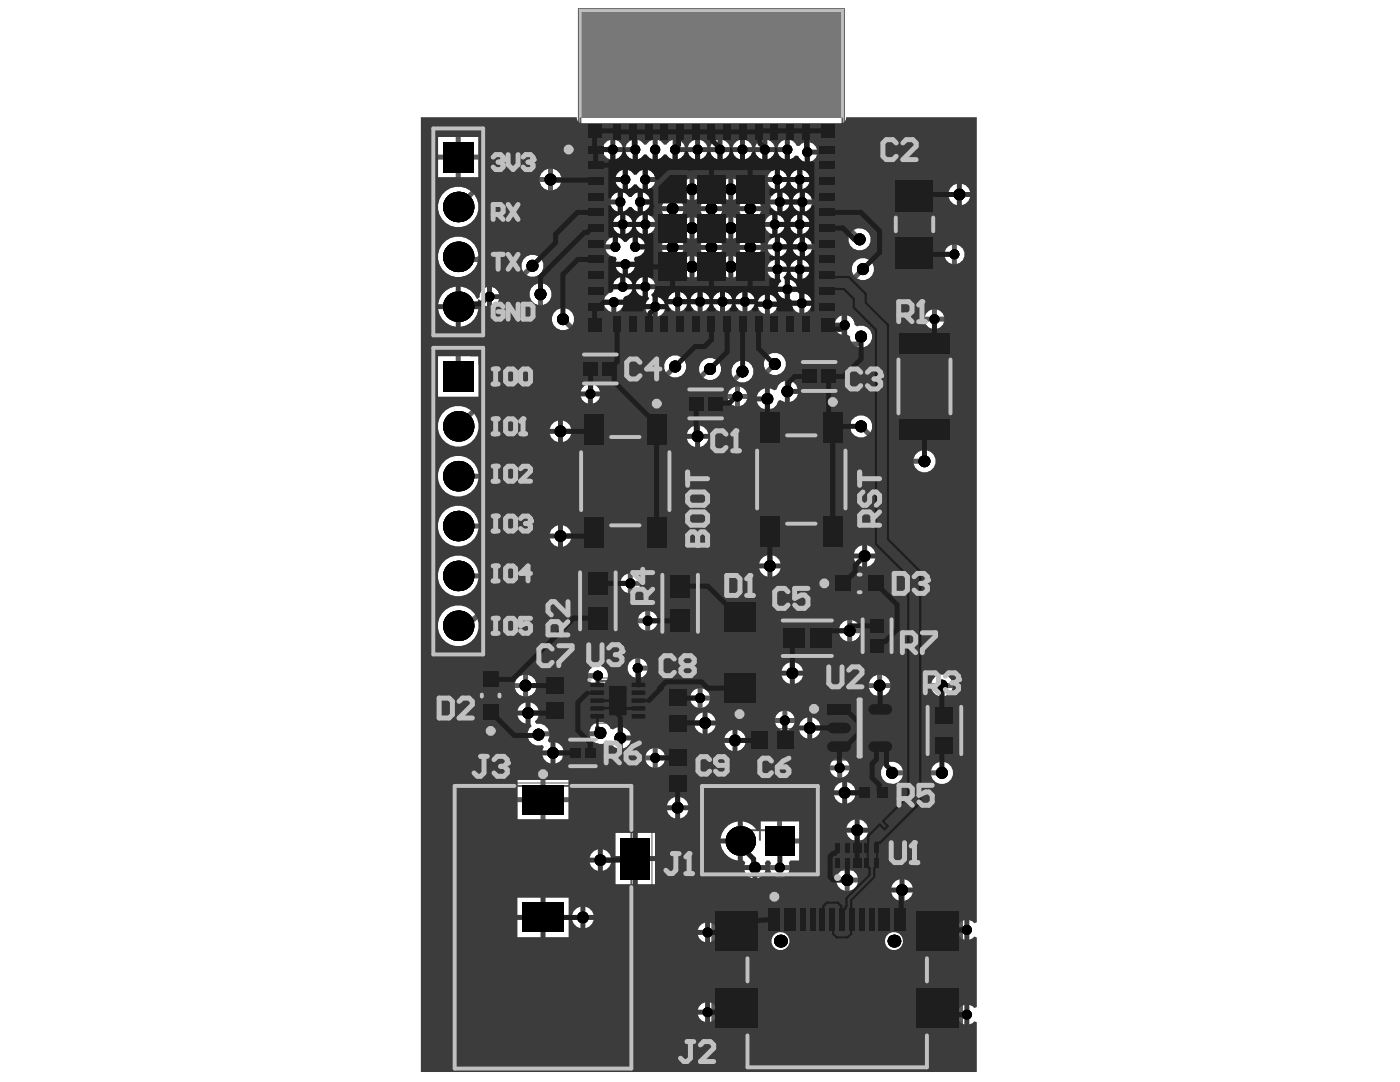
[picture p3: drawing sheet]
<svg xmlns="http://www.w3.org/2000/svg" width="279mm" height="216mm" viewBox="0 0 279 216" stroke-linecap="round" stroke-linejoin="round" font-family="sans-serif">
<g fill="none" stroke="#5a5a5a" stroke-width=".39">
<path d="M115.8 2.1h52.3v65.6h-52.3zM86.5 25.6h9.9v41.3h-9.9zM140 45.5h3.9M142 43.5v4M180.5 44.8h4M182.5 42.8v3.9M86.5 69.4h9.9v61.2h-9.9zM117.9 73.6h3.9M119.8 71.7v3.9M140.8 78.6v4M161.5 75.1h3.9M163.5 73.2v3.9"/>
<path d="M182.5 77.1h4M184.5 75.2v3.9M122.8 96h3.9M124.8 94.1v3.9M138.9 80.6h3.9M158 95.7h3.9M159.9 93.7v3.9M117.4 119.9h3.9M119.3 117.9v3.9M135.7 118.4v3.9M169.6 116.4h3.9M171.6 114.5v3.9"/>
<path d="M96 138.8h3.9M97.9 136.8v4M109 139.3h3.7M109 135.9h3.7v6.8h-3.7zM110.9 137.4v3.8M119.4 135.9h7.8v7.8h-7.8zM121.3 139.8h4M123.3 137.8v3.9M133.4 138.4h3.7v6.8h-3.7zM133.8 120.4h3.9M135.2 139.9v3.8M145.7 130.3h3.9"/>
<path d="M147.7 128.3v3.9M159.2 127.4h3.9M161.1 125.4v3.9M173.1 126.9h3.9M175 124.9v3.9M90.7 156.8h35.3v56.4h-35.3zM114.4 150.2h3.9M116.3 148.3v3.9M133.4 153.7h3.7M133.4 141.8h3.7M133.4 150.3h3.7v6.8h-3.7zM135.2 151.8v3.8"/>
<path d="M140.1 156.8h23.1v17.7h-23.1zM150.7 145.9h6.9v3.7h-6.9zM152.3 147.7h3.7M154.1 145.9v3.7M169.6 145.3h3.9M171.6 143.3v3.9M172.2 157.1h4.1v2.2h-4.1zM173.2 158.2h2.2M174.3 157.1v2.2M186.5 145.8h3.9M188.5 143.8v3.9M106.4 171.3h3.9"/>
<path d="M108.4 169.4v3.9M149.7 165.7h3.9M151.7 163.7v3.9M166.2 168.7h9.8v4h-9.8zM169.1 170.7h3.9M171.1 168.7v4M165.1 198h3.9M167.1 196v3.9"/>
</g>
<path d="M115.4 1.7h53.1v66.4h-53.1zM85.6 24.7h11.7v43.1h-11.7zM85.6 68.5h11.7v63h-11.7zM108.5 134.8h4.7v9h-4.7zM117.4 135.3h11.8v9h-11.8zM132.9 137.3h4.7v9h-4.7zM90.3 156.2h39.8v57.4h-39.8zM132.9 149.2h4.7v9h-4.7zM139.7 156.5h23.9v18.4h-23.9zM149.6 145.4h9.1v4.7h-9.1zM170.7 156.4h7.1v3.6h-7.1zM165.8 167.8h10.6v5.8h-10.6z" fill="none" stroke="#5a5a5a" stroke-width=".2"/>
<g fill="none" stroke="#5a5a5a" stroke-width=".78">
<path d="M176.8 34h11.4v21.6h-11.4zM179.4 38.5h6.2v12.5h-6.2zM115.8 71.5h8.1v4.2h-8.1zM117.9 72.7h3.9v1.9h-3.9zM136.8 78.5h8.1v4.2h-8.1zM138.9 79.6h3.9v2h-3.9zM159.4 73h8.1v4.2h-8.1zM161.5 74.1h3.9v2h-3.9zM178.9 66h11.2v22.2h-11.2zM179.6 67.3h9.8v19.6h-9.8zM115.3 82.3h19v27.4h-19zM116 87.2h17.6v17.6h-17.6z"/>
<path d="M150.4 82h19v27.4h-19zM151.1 86.9h17.6v17.6h-17.6zM115.4 112.2h7.9v15.3h-7.9zM117.7 116.8h3.2v6.2h-3.2zM131.8 112.7h7.9v15.3h-7.9zM134.2 117.3h3.1v6.2h-3.1zM144 119.9h7.4v20.7h-7.4zM166.4 114.3h10.4v4.3h-10.4zM168.2 114.6h6.7v3.6h-6.7zM95.8 133.6h4.3v10.4h-4.3zM96.2 135.5h3.5v6.6h-3.5zM144.3 123.8h6.7v12.9h-6.7z"/>
<path d="M155.2 124.4h11.8v5.9h-11.8zM158 125.8h6.2v3.1h-6.2zM164.7 139.2h13.7v12.1h-13.7zM168.4 139.6h6.3v11.3h-6.3zM172.9 122.8h4.2v8.1h-4.2zM174.1 124.9h1.9v3.9h-1.9zM113.4 148.8h5.9v2.9h-5.9zM114.4 149.3h3.9v1.9h-3.9zM185.7 140.1h5.5v11.4h-5.5zM186.9 142.6h3.1v6.3h-3.1zM142.4 180.9h49.4v32.5h-49.4zM149.2 183h35.8v30h-35.8z"/>
</g>
<g fill="#5a5a5a">
<path d="M171.6 142.8h.3v1.4a.67 .67 0 0 0 .2 .7 .67 .67 0 0 0 .9 0l.2-.3v-1.8h.3v1.4a.98 .98 0 0 1-.8 1.1 .98 .98 0 0 1-1.1-.6z"/>
<path d="M174 143a.88 .88 0 0 1 1-.2 .88 .88 0 0 1 .5 .8l-.1 .3-1.2 1.1h1.3v.3h-1.7l.1-.4 .6-.6a.76 .76 0 0 0 .5-1.2 .56 .56 0 0 0-.8 .4h-.3z"/>
<path d="M124.8 104.5h2.2v-.8h.3v2h-.3v-.8h-2.2z"/>
<path d="M159.9 98.6l.7-.5 .1 .4a.65 .65 0 0 0-.6 .6 .65 .65 0 0 0 .6 .7l.2-.1 .1-.4a1.12 1.12 0 0 1 .7-1.1 .96 .96 0 0 1 .8 .9 .96 .96 0 0 1-.8 1v-.4a.69 .69 0 0 0 .4-.9 .37 .37 0 0 0-.4-.2 .37 .37 0 0 0-.3 .4 1.12 1.12 0 0 1-.7 1.1 .78 .78 0 0 1-.8-1.1z"/>
<path d="M159.9 101.2h2.2v-.8h.3v2h-.3v-.8h-2.2z"/>
<path d="M175 129.6l.3 .1a2.72 2.72 0 0 1 1.8 .8v-1.2h.3v1.6h-.3l-.2-.3-1.3-.6h-.6z"/>
<path d="M185.9 142.3a.57 .57 0 0 1 .5-.4 .57 .57 0 0 1 .6 .4 .71 .71 0 0 1 .8-.5 .71 .71 0 0 1 .6 .8v.2a.38 .38 0 0 1-.4 .5l-.3 .1v-.3a.5 .5 0 0 0 .5-.5 .5 .5 0 0 0-.5-.5 .5 .5 0 0 0-.5 .5v.2h-.3a.4 .4 0 0 0-.1-.5 .4 .4 0 0 0-.5 0 .47 .47 0 0 0-.1 .5 .47 .47 0 0 0 .4 .3l-.2 .3a.85 .85 0 0 1-.5-1.1z"/>
<path d="M119.3 122.3l.6 .4a1.85 1.85 0 0 0 1.3 1 .52 .52 0 0 0 .3-.6 .52 .52 0 0 0-.5-.4l.1-.3a.78 .78 0 0 1 .6 1.2 .78 .78 0 0 1-1.4-.1l-.8-.8v1.3h-.2z"/>
<path d="M181.9 73.6h2.6v.3h-2l.4 .6h-.4l-.2-.5-.4-.2z"/>
<path d="M141.9 32.4h.5l.7 2.2 .8-2.2h.4v2.5h-.3v-2.1l-.7 2.1h-.3l-.8-2.1v2.1h-.3z"/>
<path d="M147.5 33l.5-.2 .2-.4h.2v2.5h-.3v-1.9l-.4 .3h-.2z"/>
<path d="M168.1 194.6h.3v1.9a.66 .66 0 0 1-.7 .7 .66 .66 0 0 1-.6-.8h.3a.37 .37 0 0 0 .3 .5 .37 .37 0 0 0 .4-.5z"/>
<path d="M169 194.9a.83 .83 0 0 1 .9-.3 .83 .83 0 0 1 .6 .8l-.2 .5-1.1 1h1.3v.3h-1.7a1.7 1.7 0 0 1 1.1-1.3v-.1a.48 .48 0 0 0 0-.8 .48 .48 0 0 0-.7 .4h-.3z"/>
<path d="M174 114.9a.74 .74 0 0 1 1-.2 .74 .74 0 0 1 .3 .9l-.2 .2a.74 .74 0 0 1 .4 .9 .74 .74 0 0 1-.9 .5l-.6-.3-.1-.4 .3-.1a.5 .5 0 0 0 .5 .5 .5 .5 0 0 0 .5-.4 .5 .5 0 0 0-.4-.6l-.3 .1v-.3a.41 .41 0 0 0 .5-.2 .41 .41 0 0 0-.1-.5l-.1-.1a.4 .4 0 0 0-.4 0 .4 .4 0 0 0-.2 .4h-.3z"/>
<path d="M96.1 135.2a.76 .76 0 0 1 .8-.4 .76 .76 0 0 1 .6 .5l.8 .8v-1.3h.3v1.7l-.4-.1-.4-.4a1.64 1.64 0 0 0-1.2-.9v.1a.46 .46 0 0 0-.3 .5 .46 .46 0 0 0 .5 .4v.3l-.6-.2z"/>
<path d="M145.1 126.8h2.6v.3h-2l.4 .6h-.4l-.1-.3-.5-.4z"/>
<path d="M159.2 127.6l.3-.1a1.32 1.32 0 0 1 1.5 .6 1.39 1.39 0 0 1-.8 1.8 .9 .9 0 0 1-1.3-.7l.3-.1a.76 .76 0 0 0 .9 .6 .76 .76 0 0 0 .6-.9 .85 .85 0 0 0-.3-.9 .85 .85 0 0 0-1 0l-.2 .1v.3l-.4-.1z"/>
<path d="M157 127.8a.82 .82 0 0 1 .8-.4 .82 .82 0 0 1 .7 .5v.2h-.3a.52 .52 0 0 0-.6-.4 .52 .52 0 0 0-.4 .6l.1 .3a.53 .53 0 0 0 .9-.1l.3 .1-.3 1.3h-1.2v-.3h1l.1-.7a.79 .79 0 0 1-1-.1 .79 .79 0 0 1-.1-.9z"/>
<path d="M117.9 73.8a1.15 1.15 0 0 1 1.8 .9l.1 .3a1.22 1.22 0 0 1-1 1.2l-.3 .1-.6-.2-.3-.4v-.2l.3-.1a.76 .76 0 0 0 .9 .6 .76 .76 0 0 0 .6-.9 .85 .85 0 0 0-.3-1 .85 .85 0 0 0-1 0l-.2 .2v.3l-.4-.1z"/>
<path d="M180 43l.4-.3h.2l.1 .3a.76 .76 0 0 0-.6 .9 .76 .76 0 0 0 .9 .6 .85 .85 0 0 0 1-.3 .85 .85 0 0 0 0-1l-.2-.2h-.3l.1-.4a1.08 1.08 0 0 1 .8 1.4 1.13 1.13 0 0 1-1.5 .8 1.17 1.17 0 0 1-1-1.5z"/>
<path d="M180 41a.77 .77 0 0 1 1.3 .1l.8 .9v-1.3h.3v1.7l-.4-.1-.6-.6a.76 .76 0 0 0-1.2-.5l-.1 .4 .3 .4h.2l-.1 .3a.82 .82 0 0 1-.5-1.3z"/>
<path d="M138.9 80.8a1.23 1.23 0 0 1 1.8 .6v.2a1.18 1.18 0 0 1-.5 1.4 1.18 1.18 0 0 1-1.5-.2l-.1-.3 .3-.1a.77 .77 0 0 0 1 .6 .77 .77 0 0 0 .5-1 .81 .81 0 0 0-.5-1 .81 .81 0 0 0-1 .4v.2l-.4-.1z"/>
<path d="M137.1 80.7h.3v2l.6-.4v.3l-.4 .2-.3 .4h-.2z"/>
<path d="M161.5 75.4a1.09 1.09 0 0 1 1.6 .1 1.38 1.38 0 0 1-.5 2.2 1.01 1.01 0 0 1-1.3-.6l.3-.2a.7 .7 0 0 0 .7 .6 .7 .7 0 0 0 .7-.6 .95 .95 0 0 0 .1-1 .95 .95 0 0 0-.9-.5l-.3 .1-.4 .6-.3-.1z"/>
<path d="M159.4 75.5a.54 .54 0 0 1 .7-.3l.1-.1 .5 .2 .2 .6h-.3a.51 .51 0 0 0-.6-.4 .51 .51 0 0 0-.4 .6 .51 .51 0 0 0 .7 .3v.3a.42 .42 0 0 0-.6 .2 .42 .42 0 0 0 .3 .6 .42 .42 0 0 0 .5-.3l.1-.2 .3 .1a.73 .73 0 0 1-.9 .6 .73 .73 0 0 1-.5-1l.2-.1-.1-.1a.7 .7 0 0 1-.2-1z"/>
<path d="M126.3 96.4v.6a.37 .37 0 0 0 .3 .5 .37 .37 0 0 0 .4-.5v-.6zM125.1 96.4l.1 1a.37 .37 0 0 0 .4 .2 .37 .37 0 0 0 .3-.4l.1-.8zM124.8 96h2.5v1a.65 .65 0 0 1-.4 .8 .65 .65 0 0 1-.8-.3v.1a.71 .71 0 0 1-.9 .3 .71 .71 0 0 1-.4-.8z"/>
<path d="M125.1 99.1a.94 .94 0 0 0 .9 1.3 .9 .9 0 0 0 1-.5 .9 .9 0 0 0-.3-1.1 1.46 1.46 0 0 0-1.6 .3zM125 98.7a1.37 1.37 0 0 1 2.3 .5 1.26 1.26 0 0 1-1.1 1.5 1.26 1.26 0 0 1-1.4-1.1v-.5z"/>
<path d="M125.1 101.8v.1a.93 .93 0 0 0 1.1 1.2 .86 .86 0 0 0 .9-1 .86 .86 0 0 0-1.1-.7h-.4zM124.9 101.6a1.55 1.55 0 0 1 2.2-.1 1.25 1.25 0 0 1-.1 1.6 1.25 1.25 0 0 1-1.6 .2 1.22 1.22 0 0 1-.5-1.7z"/>
<path d="M161.3 96v.9a.42 .42 0 0 0 .5 .5 .42 .42 0 0 0 .3-.6v-.8zM159.9 95.7h2.5v1.2a.7 .7 0 0 1-.6 .8 .7 .7 0 0 1-.8-.7l-.1 .3-1 .6v-.4l.6-.3 .5-.5v-.7h-1.1z"/>
<path d="M176.4 127.3v.6a.42 .42 0 0 0 .4 .6 .42 .42 0 0 0 .4-.5v-.7zM175 126.9h2.5v1.1a.75 .75 0 0 1-1 .8l-.3-.2-.1-.4-1.1 .9v-.5l.6-.3 .5-.4v-.6h-1.1z"/>
<path d="M114.6 151.9a.42 .42 0 0 0 .1 .5 .42 .42 0 0 0 .4 .1h.8v-.8h-1.1zM114 150.3h.5l.7 1.1h.7v-1.1h.4v2.5h-1.2a.67 .67 0 0 1-.9-.5 .67 .67 0 0 1 .7-.8z"/>
<path d="M112.4 150.6l.1-.2a.81 .81 0 0 1 1.3 .6v.1a1.38 1.38 0 0 1-.6 1.7h-.2a.54 .54 0 0 1-.6-.5l-.1-.1h.2a.56 .56 0 0 0 .8 .3 .56 .56 0 0 0 .2-.8v-.1a.78 .78 0 0 1-1.1 .1 .78 .78 0 0 1 0-1.1zM112.6 150.7a.54 .54 0 0 0 .1 .8 .54 .54 0 0 0 .8-.1 .54 .54 0 0 0-.2-.8l-.5-.1z"/>
<path d="M133.5 118.9l-.1 1.2h.8v-.7a.43 .43 0 0 0-.1-.6 .43 .43 0 0 0-.6 .1zM133.4 118.5a.75 .75 0 0 1 1.1 .6l1.2-.9v.5l-.7 .3-.5 .5v.6h1.2v.3h-2.6v-1.3z"/>
<path d="M133.6 117l1.2 .8v-.8zM133.1 116.7h1.7v-.3h.2v.3h.7v.3h-.7v1.1h-.2l-1.7-1.1z"/>
<path d="M186.2 144.4v1.1h.8l-.1-1.1a.38 .38 0 0 0-.4-.3 .38 .38 0 0 0-.3 .3zM186 144.1l.1-.1a.72 .72 0 0 1 .7-.2 .72 .72 0 0 1 .5 .7l.3-.4 .8-.5v.5l-1.1 .7v.7h1.1v.3h-2.5z"/>
<path d="M120.7 120.3v.7a.42 .42 0 0 0 .3 .6 .42 .42 0 0 0 .5-.5v-.8zM119.3 119.9h2.5v1.2a.75 .75 0 0 1-1 .8l-.3-.2-.1-.4-1.1 .9v-.5l.6-.3 .5-.5v-.6h-1.1z"/>
<path d="M182.3 75.6l-.1 1.2h.8v-.7a.43 .43 0 0 0-.1-.5 .43 .43 0 0 0-.6 0zM182.1 75.3h.1a.7 .7 0 0 1 1.1 .5l1.2-.9v.5l-.7 .3-.5 .5v.6h1.2v.3h-2.6v-1.3z"/>
<path d="M145.2 32.7v1.9h.6a.75 .75 0 0 0 .8-1l-.1-.6-.4-.3zM144.9 32.4h1a1.16 1.16 0 0 1 1 1.6 .89 .89 0 0 1-1.1 .9h-.9z"/>
<path d="M171.9 114.9v1.9h.6a.7 .7 0 0 0 .8-.8 .89 .89 0 0 0-.8-1.1zM171.6 114.6h.9a1.16 1.16 0 0 1 1.1 1.6 1.01 1.01 0 0 1-1.1 .9h-.9z"/>
<path d="M96.5 137.4l-.1 1.1h1.9v-.7a.99 .99 0 0 0-1.4-.6zM96.2 137.2a1.9 1.9 0 0 1 2.2-.1l.2 .4v1.3h-2.5z"/>
<path d="M145.5 128.9l-.1 1h2v-.6a1.04 1.04 0 0 0-1.6-.6zM145.3 128.6h.1a1.38 1.38 0 0 1 2.2 .3l.1 1.4h-2.6v-1.2z"/>
<path d="M116.2 74.6v1.1l.8-1.1zM115.9 73.7h.3v.6h1.1v.3l-1.1 1.6h-.3v-1.6h-.3v-.3h.3z"/>
</g>
<path d="M143.2 126.1h9v8.3h-9z" fill="none" stroke="#5a5a5a" stroke-width=".59"/>
<path d="M120.3 139.1v1l.2 .2h.4l.2-.2v-1M121.5 139.3l.2-.2h.4l.2 .4M121.9 139.7h.2M122.1 139.7l.2 .2-.2 .4h-.4l-.2-.2M122.3 139.5h.1M122.3 139.5l-.2 .2" fill="none" stroke="#5a5a5a" stroke-width=".2"/>
<path d="M116.1 2.4h51.7v21.2h-51.7z" fill-rule="evenodd" fill="#787878"/>
<path d="M91.5 51.2l.5 .6h3.4l1.4-1.4h12.2l16.1 16h12.4l.3-.4h.8l.5 .5h20.3l12.8-12.8M91.5 41.3l6.4-6.5h9.2l8.9-8.9h47l2 2v13.3l6.6 6.6M106.3 53l-2.4 2.4h-1.7l-2 2v3.8l-8.7 8.7v5.2M107.9 58.7v10l-16.4 16.4M112.4 63.7l4.9 5h53.8l.7-.8v-.7M134.7 73.1l-21.9 21.9h-21.3M141.7 73.6h-.3l-31.3 31.4h-18.6M148.2 74.1l-20.4 20.4v.3l-20.1 20.1h-16.2M154.6 72.7l-4.4 4.4v2.8l-38.2 38.2h-11.9l-5.5 5.5h-.5l-1.3 1.3h-1.3M171.8 85.1l7 6.9h5.7M119.8 146.3l-.1 .1h-12.1l-.1 .2M178 154.2h9.5l.5 .5" fill="none" stroke="#5a5a5a" stroke-width="1"/>
<g fill="#000">
<circle cx="109.9" cy="35.8" r="1.19"/>
<circle cx="122.3" cy="29.9" r="1"/>
<circle cx="124.8" cy="35.8" r="1"/>
<circle cx="126.8" cy="29.9" r="1"/>
<circle cx="128.8" cy="35.8" r="1"/>
<circle cx="130.8" cy="29.9" r="1"/>
<circle cx="134.7" cy="29.9" r="1"/>
<circle cx="138.1" cy="37.8" r="1.18"/>
<circle cx="139.2" cy="29.9" r="1"/>
<circle cx="143.7" cy="29.9" r="1"/>
<circle cx="145.8" cy="37.8" r="1.18"/>
<circle cx="148.2" cy="29.9" r="1"/>
<circle cx="152.7" cy="29.9" r="1"/>
<circle cx="155.1" cy="35.8" r="1"/>
<circle cx="157.1" cy="29.9" r="1"/>
<circle cx="159.6" cy="35.8" r="1"/>
<circle cx="161.1" cy="30.4" r="1"/>
<circle cx="191.5" cy="38.8" r="1.18"/>
<circle cx="91.5" cy="51.2" r="3"/>
<circle cx="91.5" cy="41.3" r="3"/>
<circle cx="97.7" cy="59.2" r="1"/>
<circle cx="106.3" cy="53" r="1.19"/>
<circle cx="107.9" cy="58.7" r="1.19"/>
<circle cx="122.8" cy="49.3" r="1"/>
<circle cx="123.8" cy="40.3" r="1"/>
<circle cx="124.3" cy="44.8" r="1"/>
<circle cx="124.3" cy="57.2" r="1"/>
<circle cx="124.8" cy="52.7" r="1"/>
<circle cx="126.8" cy="49.3" r="1"/>
<circle cx="127.8" cy="40.3" r="1"/>
<circle cx="128.8" cy="44.8" r="1"/>
<circle cx="128.8" cy="57.2" r="1"/>
<circle cx="134.2" cy="41.6" r="1.18"/>
<circle cx="134.2" cy="49.4" r="1.18"/>
<circle cx="138.1" cy="45.5" r="1.18"/>
<circle cx="138.1" cy="53.2" r="1.18"/>
<circle cx="142" cy="41.6" r="1.18"/>
<circle cx="142" cy="49.4" r="1.18"/>
<circle cx="145.8" cy="45.5" r="1.18"/>
<circle cx="145.8" cy="53.2" r="1.18"/>
<circle cx="149.7" cy="41.6" r="1.18"/>
<circle cx="149.7" cy="49.4" r="1.18"/>
<circle cx="154.6" cy="44.8" r="1"/>
<circle cx="155.1" cy="49.3" r="1"/>
<circle cx="155.1" cy="53.7" r="1"/>
<circle cx="155.6" cy="40.3" r="1"/>
<circle cx="157.1" cy="57.7" r="1"/>
<circle cx="159.6" cy="44.8" r="1"/>
<circle cx="159.6" cy="53.7" r="1"/>
<circle cx="160.1" cy="40.3" r="1"/>
<circle cx="160.1" cy="49.3" r="1"/>
<circle cx="171.6" cy="47.8" r="1.19"/>
<circle cx="172.2" cy="53.7" r="1.19"/>
<circle cx="190.5" cy="50.7" r="1"/>
<circle cx="91.5" cy="61.2" r="3"/>
<circle cx="112.4" cy="63.7" r="1.19"/>
<circle cx="117.8" cy="78.6" r="1"/>
<circle cx="122.5" cy="60.3" r="1"/>
<circle cx="130.8" cy="61.2" r="1"/>
<circle cx="134.7" cy="73.1" r="1.19"/>
<circle cx="135.2" cy="60.2" r="1"/>
<circle cx="139.7" cy="60.2" r="1"/>
<circle cx="141.7" cy="73.6" r="1.19"/>
<circle cx="144.2" cy="60.2" r="1"/>
<circle cx="147.2" cy="79.1" r="1"/>
<circle cx="148.2" cy="74.1" r="1.19"/>
<circle cx="148.7" cy="60.2" r="1"/>
<circle cx="153.2" cy="60.7" r="1"/>
<circle cx="153.2" cy="79.6" r="1.18"/>
<circle cx="154.6" cy="72.6" r="1.19"/>
<circle cx="157.1" cy="78.1" r="1.18"/>
<circle cx="160" cy="60.5" r="1"/>
<circle cx="168.6" cy="64.9" r="1"/>
<circle cx="171.8" cy="67.2" r="1.19"/>
<circle cx="186.5" cy="63.7" r="1"/>
<circle cx="91.5" cy="85.1" r="3"/>
<circle cx="91.5" cy="95" r="3"/>
<circle cx="111.9" cy="86.1" r="1.18"/>
<circle cx="139.2" cy="87.1" r="1.18"/>
<circle cx="171.8" cy="85.1" r="1.19"/>
<circle cx="184.5" cy="92" r="1.19"/>
<circle cx="91.5" cy="114.9" r="3"/>
<circle cx="91.5" cy="105" r="3"/>
<circle cx="111.9" cy="107" r="1.18"/>
<circle cx="125.8" cy="116.4" r="1"/>
<circle cx="153.6" cy="112.9" r="1.18"/>
<circle cx="172.6" cy="110.9" r="1.18"/>
<circle cx="91.5" cy="124.9" r="3"/>
<circle cx="104.9" cy="136.8" r="1.19"/>
<circle cx="119.3" cy="134.8" r="1"/>
<circle cx="127.3" cy="133.3" r="1"/>
<circle cx="129.3" cy="123.9" r="1"/>
<circle cx="139.7" cy="139.3" r="1"/>
<circle cx="158.1" cy="134.3" r="1.18"/>
<circle cx="169.6" cy="125.9" r="1.18"/>
<circle cx="175.5" cy="136.8" r="1.18"/>
<circle cx="188" cy="136.8" r="1.18"/>
<circle cx="105.4" cy="142.3" r="1.18"/>
<circle cx="107.5" cy="146.6" r="1.19"/>
<circle cx="110.4" cy="150.2" r="1.18"/>
<circle cx="119.8" cy="146.3" r="1.19"/>
<circle cx="123.8" cy="147.3" r="1.18"/>
<circle cx="130.8" cy="151.2" r="1"/>
<circle cx="140.7" cy="144.3" r="1.18"/>
<circle cx="146.7" cy="147.7" r="1.18"/>
<circle cx="156.6" cy="143.8" r="1"/>
<circle cx="161.6" cy="145.3" r="1.18"/>
<circle cx="167.6" cy="153.2" r="1"/>
<circle cx="168.6" cy="158.2" r="1.18"/>
<circle cx="178" cy="154.2" r="1.19"/>
<circle cx="188" cy="154.2" r="1.19"/>
<circle cx="119.8" cy="171.6" r="1.18"/>
<circle cx="135.2" cy="161.2" r="1.18"/>
<circle cx="147.7" cy="167.8" r="2.94"/>
<circle cx="150.7" cy="173.1" r="1.18"/>
<circle cx="155.6" cy="173.1" r="1"/>
<circle cx="169.1" cy="175.6" r="1.19"/>
<circle cx="171.1" cy="165.7" r="1.18"/>
<circle cx="180" cy="177.6" r="1.18"/>
<circle cx="116.3" cy="183.1" r="1.18"/>
<circle cx="141.2" cy="186.1" r="1"/>
<circle cx="155.8" cy="187.8" r="1.27"/>
<circle cx="178.4" cy="187.8" r="1.27"/>
<circle cx="193" cy="185.6" r="1"/>
<circle cx="141.2" cy="202" r="1"/>
<circle cx="193" cy="202.5" r="1"/>
</g>
<g fill="#000">
<path d="M88.4 28.3h6.1v6.1h-6.1z" fill-rule="evenodd"/>
<path d="M88.4 72.1h6.1v6.1h-6.1z" fill-rule="evenodd"/>
<path d="M104.3 156.6h8.2v5.9h-8.2z" fill-rule="evenodd"/>
<path d="M123.8 167.2h5.9v8.2h-5.9z" fill-rule="evenodd"/>
<path d="M152.6 164.9h5.9v5.8h-5.9z" fill-rule="evenodd"/>
<path d="M104.3 180.1h8.2v5.9h-8.2z" fill-rule="evenodd"/>
</g>
<g fill="#5a5a5a">
<path d="M160.9 120.8l.7-.4h16.5a2.57 2.57 0 0 1 2.9 2.2v10.5a1.04 1.04 0 0 0-.1 1.2 1.04 1.04 0 0 0 1.1 .5h4.2l.2 .5-.6 1h4.3l-.5-1 .2-.5a2.51 2.51 0 0 1 3.2 2v7.3a2.42 2.42 0 0 1-1 1.7h-17.5a2.71 2.71 0 0 1-2.9-2.1v-6.9a6.8 6.8 0 0 0-4.8-2h-4.5a1.69 1.69 0 0 1-1.7-1.5v-12.2zM170.1 123.7v1.7h1.6l-.3-.8-.6-.6zM167.7 124.6l-.3 .8h1.7v-1.7l-.8 .3zM170.1 126.4v1.6l.7-.3 .6-.6 .3-.7zM167.4 126.4l.3 .7 .6 .6 .8 .3v-1.6zM176 134.7v1.6h1.7l-.3-.7-.6-.6zM173.7 135.6l-.3 .7h1.6v-1.6l-.7 .3zM188.5 137.3v1.6l.7-.3 .6-.6 .3-.7zM185.8 137.3l.3 .7 .7 .6 .7 .3v-1.6zM176 137.3v1.6l.8-.3 .6-.6 .3-.7zM173.4 137.3l.3 .7 .6 .6 .7 .3v-1.6z"/>
<path d="M86.4 27a3.3 3.3 0 0 1 2.1-1.1h25.3l.6 .2 .7 .7 .2 .6v6.4l.3 .8 .2 .2h4.5l.6 .2 .4 .3v1.5l-.6 .5h-6.2a1.7 1.7 0 0 0-1.7 1.7 2.58 2.58 0 0 0 .5 2v20.3l-.4 .3a2.21 2.21 0 0 0-2.8 2.1 2.21 2.21 0 0 0 2.8 2.1l.4 .3v2.8a1.7 1.7 0 0 0 1.7 1.7h18.7l.1 .5a2.21 2.21 0 0 0-.8 3.4 2.21 2.21 0 0 0 3.5 0 2.21 2.21 0 0 0-.8-3.4l.1-.5h17l.2 .5a2.21 2.21 0 0 0 .1 3.1 2.21 2.21 0 0 0 3.1 0 2.21 2.21 0 0 0 0-3.1l.3-.5h12.1a2.07 2.07 0 0 0 1.6-1.5l.3-.2a2.21 2.21 0 0 0 3.6-1.4 2.21 2.21 0 0 0-3-2.4l-.5-.3v-.3l-.5-.9v-8.3l.5-.2a2.21 2.21 0 0 0 3.2 .2 2.21 2.21 0 0 0 0-3.2 2.21 2.21 0 0 0-3.2 .2l-.5-.3v-2l.5-.3a2.2 2.2 0 0 0 3.1-1.5 2.2 2.2 0 0 0-2.2-2.6l-.2-.5a3.3 3.3 0 0 1 1.8-.8h17.6a1.83 1.83 0 0 1 1.8 1.3v3.6l-.5 .2-.4-.3-.6-.3v3.9l.6-.3 .4-.3 .5 .2v19.3a1.9 1.9 0 0 1-2.5 1.5l-7.6 7.6a10.1 10.1 0 0 1-9 2.9 2.1 2.1 0 0 0-3.2 0h-56.7a3.7 3.7 0 0 1-3.1-2.5v-3.5a2.6 2.6 0 0 0-2.2-2.5h-7.1a9.6 9.6 0 0 1-5.6-2.4v-1.6h-1.6l-7.7-7.7a2.19 2.19 0 0 1-.6-2.3l.4-1.1v-32.1zM92 27.3v3.6h3.5v-3.6zM87.4 27.3v3.6h3.6v-3.6zM110.4 33.7v1.6h1.6l-.3-.7-.6-.6zM108 34.6l-.3 .7h1.7v-1.6l-.8 .3zM92 31.8v3.6h3.5v-3.6zM87.4 31.8v3.6h3.6v-3.6zM110.4 36.3v1.7l.7-.3 .6-.6 .3-.8zM107.7 36.3l.3 .8 .6 .6 .8 .3v-1.7zM87.4 41.3a4.1 4.1 0 0 0 8.1 0 4.1 4.1 0 0 0-8.1 0zM188.8 49.6l-.3 .7h1.5v-1.5l-.7 .3zM188.5 51.2l.3 .7 .5 .5 .7 .3v-1.5zM104 53a2.25 2.25 0 0 0 4.5 0 2.25 2.25 0 0 0-4.5 0zM87.4 51.2a4.1 4.1 0 0 0 8.1 0 4.1 4.1 0 0 0-8.1 0zM105.6 58.7a2.25 2.25 0 0 0 4.5 0 2.25 2.25 0 0 0-4.5 0zM88.2 58.7a4.1 4.1 0 0 0 2.4 6.5 4.1 4.1 0 0 0 4.7-5.1l.1-.3 .4 .1a2.01 2.01 0 0 0 3.3 .7 2.01 2.01 0 0 0-.7-3.3 2.01 2.01 0 0 0-2.7 2l-.5 .3a4.1 4.1 0 0 0-7-.9zM187 61.7v1.5h1.4l-.2-.6-.6-.6zM184.8 62.6l-.3 .6h1.5v-1.5l-.6 .3zM187 64.2v1.4l.6-.2 .6-.6 .2-.6zM184.5 64.2l.3 .6 .6 .6 .6 .2v-1.4zM139.5 73.6a2.23 2.23 0 0 0 4.4 0 2.23 2.23 0 0 0-4.4 0zM145.9 74.1a2.25 2.25 0 0 0 4.5 0 2.25 2.25 0 0 0-4.5 0zM151.3 78.4a2.21 2.21 0 0 0 1 3.2 2.21 2.21 0 0 0 3-1.6l.5-.2a2.21 2.21 0 0 0 3.3-.7 2.21 2.21 0 0 0-1.2-3.1 2.21 2.21 0 0 0-2.9 1.7l-.5 .2a2.15 2.15 0 0 0-3.2 .5zM147.7 77.2v1.4h1.4l-.2-.6-.6-.6zM145.5 78l-.3 .6h1.5v-1.4l-.6 .2zM115.8 78.6a2.05 2.05 0 0 0 4.1 0 2.05 2.05 0 0 0-4.1 0zM147.7 79.6v1.4l.6-.2 .6-.6 .2-.6zM145.2 79.6l.3 .6 .6 .6 .6 .2v-1.4z"/>
<path d="M114.3 111.4h14.5v8.5h13.4v20.4h28.3l.1 15.4h-8.5v20.4h-7.8l-.6-.4-1.7-.1-.4 .1-.6 .4h-2.6l-.7-.4-1.6-.1-.5 .1-.5 .4h-1.4v-6.4l.5-.2a3.9 3.9 0 0 0 4.2 2.2l.3 .4a2.19 2.19 0 0 0 1.9 3.2 2.19 2.19 0 0 0 2-3.1l.4-.5h.5l.3 .5-.1 .4h3.9l-.2-.4 .3-.5h1.8v-3.4h-3.9v-.5h-.5v-3.9h-3.5v1.8l-.5 .1a3.9 3.9 0 0 0-6.9 .3l-.5-.1v-19.2h-2l-.1-.5a2.19 2.19 0 0 0 .8-3.4 2.19 2.19 0 0 0-3.4 0 2.19 2.19 0 0 0 .8 3.4l-.1 .5-8.4-.1v-9.4h-6v-2.4l.5-.3 .4 .4 .6 .3v-3.9l-.6 .2-.4 .4-.5-.2v-3l-10.5 .1-.5-.2zM126.3 114.5v1.4h1.4l-.2-.6-.6-.6zM124.1 115.3l-.3 .6h1.5v-1.4l-.6 .2zM126.3 116.9v1.5l.6-.3 .6-.6 .2-.6zM123.8 116.9l.3 .6 .6 .6 .6 .3v-1.5zM129.8 121.9v1.5h1.4l-.2-.7-.6-.5zM127.6 122.7l-.3 .7h1.5v-1.5l-.7 .3zM129.8 124.4v1.4l.6-.2 .6-.6 .2-.6zM127.3 124.4l.3 .6 .5 .6 .7 .2v-1.4zM127.8 131.4v1.4h1.4l-.2-.6-.6-.6zM127.8 133.8v1.5l.6-.3 .6-.6 .2-.6zM140.2 137.3v1.5h1.5l-.3-.6-.6-.6zM138 138.2l-.2 .6h1.4v-1.5l-.6 .3zM140.2 139.8v1.4l.6-.2 .6-.6 .3-.6zM137.8 139.8l.2 .6 .6 .6 .6 .2v-1.4zM157.1 141.8v1.5h1.5l-.3-.7-.5-.5zM154.9 142.6l-.2 .7h1.4v-1.5l-.6 .3zM157.1 144.3v1.4l.7-.2 .5-.6 .3-.6zM154.7 144.3l.2 .6 .6 .6 .6 .2v-1.4zM159.4 145.3a2.21 2.21 0 0 0 4.4 0 2.21 2.21 0 0 0-4.4 0zM144.5 147.7a2.21 2.21 0 0 0 4.4 0 2.21 2.21 0 0 0-4.4 0zM168.1 151.3v1.4h1.4l-.2-.6-.6-.6zM165.9 152.1l-.3 .6h1.5v-1.4l-.6 .2zM168.1 153.7v1.5l.6-.3 .6-.6 .2-.6zM165.6 153.7l.3 .6 .6 .6 .6 .3v-1.5zM156.1 163.9v3.4h3.4v-3.4zM156.1 173.6v1.5l.7-.3 .5-.6 .3-.6zM153.7 173.6l.3 .6 .5 .6 .6 .3v-1.5z"/>
<path d="M100.8 133.9l.7-.7 .9-.4h15.4l.2 .5-.4 .4-.2 .6h1.9v.5h.5v2l.6-.3 .4-.4 .5 .2-.1 .8-.3 .2h-3.6l-.3 .1-.2 .3v6.7l.2 .3 .6 .1 .3 .5a2.19 2.19 0 0 0 .5 2.7 2.19 2.19 0 0 0 2.8 0l.6 .1a2.18 2.18 0 0 0 3.5 .7 2.18 2.18 0 0 0-.6-3.5l.1-.5h2a1.52 1.52 0 0 1 1.5 1.7 1.49 1.49 0 0 0 1.5 1.2l9.9 .1a1.65 1.65 0 0 1 1.5 1.6v25.5a1.74 1.74 0 0 0 1.7 1.7l.2 .3 .7 .2h1.5l.9-.5h1.1l.4 .3 .7 .2h2.8l.9-.5h1.2l.4 .3 .6 .2h7.7l.6-.1a1.96 1.96 0 0 0 2-.4l.2-9.2 1.4-1.2h2.7a2.18 2.18 0 0 0 2.6 1.6l.6 .3v9.3a1.69 1.69 0 0 1-1.6 1.7h-28.4l-.5-.2-1.5-1.4-.4-.9v-22l-.2-1-.4-.5-.2 .4-.5 .2h-21.1a1.99 1.99 0 0 0-2 2v7a2.37 2.37 0 0 1-2.5 2.5h-9.4a2.95 2.95 0 0 1-3-3v-27.4zM105.4 134.6v1.7h1.7l-.4-.7-.6-.7zM103 135.6l-.3 .7h1.7v-1.7l-.8 .3zM117.4 135.3l.2 .6 .6 .6 .6 .3v-1.5zM105.4 137.3v1.7l.7-.3 .6-.7 .4-.7zM102.7 137.3l.3 .7 .6 .7 .8 .3v-1.7zM131.3 149.3v1.4h1.4l-.3-.6-.5-.6zM129.1 150.1l-.3 .6h1.5v-1.4l-.7 .2zM103.5 141a2.24 2.24 0 0 0 .1 2.5 2.24 2.24 0 0 0 2.2 1l.3 .4a2.19 2.19 0 0 0-.6 2.8 2.19 2.19 0 0 0 2.7 1l.3 .4a2.2 2.2 0 0 0 1.2 3.3 2.2 2.2 0 0 0 2.8-2.2 2.2 2.2 0 0 0-2.8-2l-.4-.4a2.23 2.23 0 0 0 0-2.5 2.23 2.23 0 0 0-2.3-.9l-.2-.4a2.2 2.2 0 0 0 .1-3.4 2.2 2.2 0 0 0-3.4 .4zM131.3 151.7v1.5l.6-.3 .5-.5 .3-.7zM128.8 151.7l.3 .7 .5 .5 .7 .3v-1.5zM108.9 155.6v3.5h4.6v-3.5zM103.3 155.6v3.5h4.6v-3.5zM108.9 160.1v3.4h4.6v-3.4zM103.3 160.1v3.4h4.6v-3.4zM169.6 173.4v1.7h1.6l-.3-.7-.6-.7zM167.2 174.4l-.3 .7h1.7v-1.7l-.8 .3zM169.6 176.1v1.7l.7-.3 .6-.7 .3-.7zM166.9 176.1l.3 .7 .6 .7 .8 .3v-1.7z"/>
</g>
<g fill="#000">
<circle cx="109.9" cy="35.8" r="1.19"/>
<circle cx="122.3" cy="29.9" r="1"/>
<circle cx="124.8" cy="35.8" r="1"/>
<circle cx="126.8" cy="29.9" r="1"/>
<circle cx="128.8" cy="35.8" r="1"/>
<circle cx="130.8" cy="29.9" r="1"/>
<circle cx="134.7" cy="29.9" r="1"/>
<circle cx="138.1" cy="37.8" r="1.18"/>
<circle cx="139.2" cy="29.9" r="1"/>
<circle cx="143.7" cy="29.9" r="1"/>
<circle cx="145.8" cy="37.8" r="1.18"/>
<circle cx="148.2" cy="29.9" r="1"/>
<circle cx="152.7" cy="29.9" r="1"/>
<circle cx="155.1" cy="35.8" r="1"/>
<circle cx="157.1" cy="29.9" r="1"/>
<circle cx="159.6" cy="35.8" r="1"/>
<circle cx="161.1" cy="30.4" r="1"/>
<circle cx="191.5" cy="38.8" r="1.18"/>
<circle cx="91.5" cy="51.2" r="3"/>
<circle cx="91.5" cy="41.3" r="3"/>
<circle cx="97.7" cy="59.2" r="1"/>
<circle cx="106.3" cy="53" r="1.19"/>
<circle cx="107.9" cy="58.7" r="1.19"/>
<circle cx="122.8" cy="49.3" r="1"/>
<circle cx="123.8" cy="40.3" r="1"/>
<circle cx="124.3" cy="44.8" r="1"/>
<circle cx="124.3" cy="57.2" r="1"/>
<circle cx="124.8" cy="52.7" r="1"/>
<circle cx="126.8" cy="49.3" r="1"/>
<circle cx="127.8" cy="40.3" r="1"/>
<circle cx="128.8" cy="44.8" r="1"/>
<circle cx="128.8" cy="57.2" r="1"/>
<circle cx="134.2" cy="41.6" r="1.18"/>
<circle cx="134.2" cy="49.4" r="1.18"/>
<circle cx="138.1" cy="45.5" r="1.18"/>
<circle cx="138.1" cy="53.2" r="1.18"/>
<circle cx="142" cy="41.6" r="1.18"/>
<circle cx="142" cy="49.4" r="1.18"/>
<circle cx="145.8" cy="45.5" r="1.18"/>
<circle cx="145.8" cy="53.2" r="1.18"/>
<circle cx="149.7" cy="41.6" r="1.18"/>
<circle cx="149.7" cy="49.4" r="1.18"/>
<circle cx="154.6" cy="44.8" r="1"/>
<circle cx="155.1" cy="49.3" r="1"/>
<circle cx="155.1" cy="53.7" r="1"/>
<circle cx="155.6" cy="40.3" r="1"/>
<circle cx="157.1" cy="57.7" r="1"/>
<circle cx="159.6" cy="44.8" r="1"/>
<circle cx="159.6" cy="53.7" r="1"/>
<circle cx="160.1" cy="40.3" r="1"/>
<circle cx="160.1" cy="49.3" r="1"/>
<circle cx="171.6" cy="47.8" r="1.19"/>
<circle cx="172.2" cy="53.7" r="1.19"/>
<circle cx="190.5" cy="50.7" r="1"/>
<circle cx="91.5" cy="61.2" r="3"/>
<circle cx="112.4" cy="63.7" r="1.19"/>
<circle cx="117.8" cy="78.6" r="1"/>
<circle cx="122.5" cy="60.3" r="1"/>
<circle cx="130.8" cy="61.2" r="1"/>
<circle cx="134.7" cy="73.1" r="1.19"/>
<circle cx="135.2" cy="60.2" r="1"/>
<circle cx="139.7" cy="60.2" r="1"/>
<circle cx="141.7" cy="73.6" r="1.19"/>
<circle cx="144.2" cy="60.2" r="1"/>
<circle cx="147.2" cy="79.1" r="1"/>
<circle cx="148.2" cy="74.1" r="1.19"/>
<circle cx="148.7" cy="60.2" r="1"/>
<circle cx="153.2" cy="60.7" r="1"/>
<circle cx="153.2" cy="79.6" r="1.18"/>
<circle cx="154.6" cy="72.6" r="1.19"/>
<circle cx="157.1" cy="78.1" r="1.18"/>
<circle cx="160" cy="60.5" r="1"/>
<circle cx="168.6" cy="64.9" r="1"/>
<circle cx="171.8" cy="67.2" r="1.19"/>
<circle cx="186.5" cy="63.7" r="1"/>
<circle cx="91.5" cy="85.1" r="3"/>
<circle cx="91.5" cy="95" r="3"/>
<circle cx="111.9" cy="86.1" r="1.18"/>
<circle cx="139.2" cy="87.1" r="1.18"/>
<circle cx="171.8" cy="85.1" r="1.19"/>
<circle cx="184.5" cy="92" r="1.19"/>
<circle cx="91.5" cy="114.9" r="3"/>
<circle cx="91.5" cy="105" r="3"/>
<circle cx="111.9" cy="107" r="1.18"/>
<circle cx="125.8" cy="116.4" r="1"/>
<circle cx="153.6" cy="112.9" r="1.18"/>
<circle cx="172.6" cy="110.9" r="1.18"/>
<circle cx="91.5" cy="124.9" r="3"/>
<circle cx="104.9" cy="136.8" r="1.19"/>
<circle cx="119.3" cy="134.8" r="1"/>
<circle cx="127.3" cy="133.3" r="1"/>
<circle cx="129.3" cy="123.9" r="1"/>
<circle cx="139.7" cy="139.3" r="1"/>
<circle cx="158.1" cy="134.3" r="1.18"/>
<circle cx="169.6" cy="125.9" r="1.18"/>
<circle cx="175.5" cy="136.8" r="1.18"/>
<circle cx="188" cy="136.8" r="1.18"/>
<circle cx="105.4" cy="142.3" r="1.18"/>
<circle cx="107.5" cy="146.6" r="1.19"/>
<circle cx="110.4" cy="150.2" r="1.18"/>
<circle cx="119.8" cy="146.3" r="1.19"/>
<circle cx="123.8" cy="147.3" r="1.18"/>
<circle cx="130.8" cy="151.2" r="1"/>
<circle cx="140.7" cy="144.3" r="1.18"/>
<circle cx="146.7" cy="147.7" r="1.18"/>
<circle cx="156.6" cy="143.8" r="1"/>
<circle cx="161.6" cy="145.3" r="1.18"/>
<circle cx="167.6" cy="153.2" r="1"/>
<circle cx="168.6" cy="158.2" r="1.18"/>
<circle cx="178" cy="154.2" r="1.19"/>
<circle cx="188" cy="154.2" r="1.19"/>
<circle cx="119.8" cy="171.6" r="1.18"/>
<circle cx="135.2" cy="161.2" r="1.18"/>
<circle cx="147.7" cy="167.8" r="2.94"/>
<circle cx="150.7" cy="173.1" r="1.18"/>
<circle cx="155.6" cy="173.1" r="1"/>
<circle cx="169.1" cy="175.6" r="1.19"/>
<circle cx="171.1" cy="165.7" r="1.18"/>
<circle cx="180" cy="177.6" r="1.18"/>
<circle cx="116.3" cy="183.1" r="1.18"/>
<circle cx="141.2" cy="186.1" r="1"/>
<circle cx="155.8" cy="187.8" r="1.27"/>
<circle cx="178.4" cy="187.8" r="1.27"/>
<circle cx="193" cy="185.6" r="1"/>
<circle cx="141.2" cy="202" r="1"/>
<circle cx="193" cy="202.5" r="1"/>
</g>
<g fill="#000">
<path d="M88.4 28.3h6.1v6.1h-6.1z" fill-rule="evenodd"/>
<path d="M88.4 72.1h6.1v6.1h-6.1z" fill-rule="evenodd"/>
<path d="M104.3 156.6h8.2v5.9h-8.2z" fill-rule="evenodd"/>
<path d="M123.8 167.2h5.9v8.2h-5.9z" fill-rule="evenodd"/>
<path d="M152.6 164.9h5.9v5.8h-5.9z" fill-rule="evenodd"/>
<path d="M104.3 180.1h8.2v5.9h-8.2z" fill-rule="evenodd"/>
</g>
<path d="M84 23.4h31.1a1.04 1.04 0 0 0 1 1.2h51.7a1.03 1.03 0 0 0 1.1-1.2h26v160.6l-.5 .2-.3-.3-.6-.3v3.9l.6-.3 .3-.3 .5 .2v13.8l-.5 .2-.3-.3-.6-.3v3.9l.6-.2 .3-.4 .5 .2v9.9h-110.9zM131.3 27.9v3.9l.6-.3 .6-.6h.5l.6 .6 .6 .3v-3.9l-.6 .3-.6 .7h-.5l-.6-.7zM127.3 27.9v3.9l.6-.3 .6-.6h.5l.6 .6 .7 .3v-3.9l-.7 .3-.6 .7h-.5l-.6-.7zM155.4 28.7l-.2 .7h1.4v-1.5l-.6 .3zM153.2 27.9v1.5h1.4l-.3-.7-.5-.5zM151 28.7l-.3 .7h1.5v-1.5l-.7 .3zM148.7 27.9v1.5h1.4l-.2-.7-.6-.5zM146.5 28.7l-.3 .7h1.5v-1.5l-.7 .3zM144.2 27.9v1.5h1.4l-.2-.7-.6-.5zM142 28.7l-.3 .7h1.5v-1.5l-.6 .3zM139.7 27.9v1.5h1.5l-.3-.7-.6-.5zM137.5 28.7l-.2 .7h1.4v-1.5l-.6 .3zM135.2 27.9v1.5h1.5l-.3-.7-.5-.5zM125.1 28.7l-.3 .7h1.5v-1.5l-.6 .3zM122.8 27.9v1.5h1.5l-.3-.7-.6-.5zM120.6 28.7l-.2 .7h1.4v-1.5l-.6 .3zM161.6 28.4v1.5h1.5l-.3-.7-.6-.5zM155.2 30.4l.2 .6 .6 .5 .6 .3v-1.4zM153.2 30.4v1.4l.6-.3 .5-.5 .3-.6zM150.7 30.4l.3 .6 .5 .5 .7 .3v-1.4zM148.7 30.4v1.4l.6-.3 .6-.5 .2-.6zM146.2 30.4l.3 .6 .5 .5 .7 .3v-1.4zM144.2 30.4v1.4l.6-.3 .6-.5 .2-.6zM141.7 30.4l.3 .6 .6 .5 .6 .3v-1.4zM139.7 30.4v1.4l.6-.3 .6-.5 .3-.6zM137.3 30.4l.2 .6 .6 .5 .6 .3v-1.4zM135.2 30.4v1.4l.7-.3 .5-.5 .3-.6zM124.8 30.4l.3 .6 .6 .5 .6 .3v-1.4zM122.8 30.4v1.4l.6-.3 .6-.5 .3-.6zM120.4 30.4l.2 .6 .6 .5 .6 .3v-1.4zM161.6 30.9v1.4l.6-.3 .6-.5 .3-.6zM157.6 27.9v3.9l.7-.3 .4-.4h.4a3 3 0 0 0 1.5 1.2v-3.9l-.6 .3-.5 .4h-.4a3 3 0 0 0-1.5-1.2zM125.3 33.9v3.9l.6-.3 .6-.7h.5l.6 .7 .7 .3v-3.9l-.7 .2-.6 .7h-.5l-.6-.7zM160.1 33.9v1.4h1.5l-.3-.6-.6-.6zM157.9 34.7l-.2 .6h1.4v-1.4l-.6 .2zM155.6 33.9v1.4h1.5l-.3-.6-.5-.6zM153.5 34.7l-.3 .6h1.4v-1.4l-.6 .2zM129.3 33.9v1.4h1.4l-.2-.6-.6-.6zM123.1 34.7l-.3 .6h1.5v-1.4l-.6 .2zM87.4 27.3v8.1h8.1v-8.1zM146.3 35.6v1.7h1.7l-.3-.8-.6-.6zM144 36.5l-.3 .8h1.7v-1.7l-.8 .3zM138.6 35.6v1.7h1.7l-.3-.8-.7-.6zM136.3 36.5l-.3 .8h1.6v-1.7l-.7 .3zM160.1 36.3v1.5l.6-.3 .6-.5 .3-.7zM157.7 36.3l.2 .7 .6 .5 .6 .3v-1.5zM155.6 36.3v1.5l.7-.3 .5-.5 .3-.7zM153.2 36.3l.3 .7 .5 .5 .6 .3v-1.5zM129.3 36.3v1.5l.6-.3 .6-.5 .2-.7zM122.8 36.3l.3 .7 .6 .5 .6 .3v-1.5zM107.6 35.8a2.25 2.25 0 0 0 4.5 0 2.25 2.25 0 0 0-4.5 0zM192 36.7v1.6h1.6l-.3-.7-.6-.6zM189.6 37.6l-.3 .7h1.7v-1.6l-.8 .3zM124.3 38.4v3.9l.6-.3 .6-.7h.5l.6 .7 .7 .3v-3.9l-.7 .2-.6 .7h-.5l-.6-.7zM160.6 38.4v1.4h1.5l-.3-.6-.6-.6zM158.4 39.2l-.2 .6h1.4v-1.4l-.6 .2zM156.1 38.4v1.4h1.5l-.3-.6-.5-.6zM154 39.2l-.3 .6h1.4v-1.4l-.6 .2zM128.3 38.4v1.4h1.4l-.2-.6-.6-.6zM122.1 39.2l-.3 .6h1.5v-1.4l-.6 .2zM146.3 38.3v1.6l.8-.3 .6-.6 .3-.7zM143.7 38.3l.3 .7 .6 .6 .8 .3v-1.6zM138.6 38.3v1.6l.7-.3 .7-.6 .3-.7zM136 38.3l.3 .7 .6 .6 .7 .3v-1.6zM192 39.3v1.7l.7-.4 .6-.6 .3-.7zM189.3 39.3l.3 .7 .6 .6 .8 .4v-1.7zM150.2 39.5v1.6h1.7l-.3-.7-.7-.6zM147.9 40.4l-.3 .7h1.6v-1.6l-.7 .3zM142.5 39.5v1.6h1.6l-.3-.7-.6-.6zM140.1 40.4l-.3 .7h1.7v-1.6l-.7 .3zM134.7 39.5v1.6h1.7l-.3-.7-.6-.6zM132.4 40.4l-.3 .7h1.6v-1.6l-.7 .3zM160.6 40.8v1.5l.6-.3 .6-.6 .3-.6zM158.2 40.8l.2 .6 .6 .6 .6 .3v-1.5zM156.1 40.8v1.5l.7-.3 .5-.6 .3-.6zM153.7 40.8l.3 .6 .5 .6 .6 .3v-1.5zM128.3 40.8v1.5l.6-.3 .6-.6 .2-.6zM121.8 40.8l.3 .6 .6 .6 .6 .3v-1.5zM150.2 42.1v1.7l.7-.3 .7-.6 .3-.8zM147.6 42.1l.3 .8 .6 .6 .7 .3v-1.7zM142.5 42.1v1.7l.7-.3 .6-.6 .3-.8zM139.8 42.1l.3 .8 .7 .6 .7 .3v-1.7zM134.7 42.1v1.7l.8-.3 .6-.6 .3-.8zM132.1 42.1l.3 .8 .6 .6 .7 .3v-1.7zM160.1 42.8v1.5h1.5l-.3-.6-.6-.6zM157.9 43.7l-.2 .6h1.4v-1.5l-.6 .3zM155.1 42.8v1.5h1.5l-.3-.6-.5-.6zM153 43.7l-.3 .6h1.4v-1.5l-.6 .3zM129.3 42.8v1.5h1.4l-.2-.6-.6-.6zM127.1 43.7l-.3 .6h1.5v-1.5l-.7 .3zM124.8 42.8v1.5h1.4l-.2-.6-.6-.6zM122.6 43.7l-.3 .6h1.5v-1.5l-.6 .3zM146.3 43.4v1.6h1.7l-.3-.7-.6-.6zM144 44.3l-.3 .7h1.7v-1.6l-.8 .3zM138.6 43.4v1.6h1.7l-.3-.7-.7-.6zM136.9 43.7l-.6 .6-.3 .7h1.6v-1.6zM87.4 41.3a4.1 4.1 0 0 0 8.1 0 4.1 4.1 0 0 0-8.1 0zM160.1 45.3v1.4l.6-.2 .6-.6 .3-.6zM157.7 45.3l.2 .6 .6 .6 .6 .2v-1.4zM155.1 45.3v1.4l.7-.2 .5-.6 .3-.6zM152.7 45.3l.3 .6 .5 .6 .6 .2v-1.4zM129.3 45.3v1.4l.6-.2 .6-.6 .2-.6zM126.8 45.3l.3 .6 .5 .6 .7 .2v-1.4zM124.8 45.3v1.4l.6-.2 .6-.6 .2-.6zM122.3 45.3l.3 .6 .6 .6 .6 .2v-1.4zM146.3 46v1.6l.8-.3 .6-.6 .3-.7zM143.7 46l.3 .7 .6 .6 .8 .3v-1.6zM138.6 46v1.6l.7-.3 .7-.6 .3-.7zM136 46l.3 .7 .6 .6 .7 .3v-1.6zM120.9 49.8a1.89 1.89 0 0 0 1.9 1.4l.2 .5-.2 .5h3.9l-.2-.5 .2-.3a2.58 2.58 0 0 0 2-1.6h-1.9v-.5h-.5v-2l-.6 .3-.7 .7h-.5l-.6-.7-.6-.3v2h-.5v.5zM160.6 47.3v1.5h1.5l-.3-.7-.6-.5zM158.4 48.1l-.2 .7h1.4v-1.5l-.6 .3zM155.6 47.3v1.5h1.5l-.3-.7-.5-.5zM153.5 48.1l-.3 .7h1.4v-1.5l-.6 .3zM127.3 47.3v1.5h1.4l-.2-.7-.6-.5zM121.1 48.1l-.2 .7h1.4v-1.5l-.6 .3zM150.2 47.2v1.7h1.7l-.3-.8-.7-.6zM147.9 48.1l-.3 .8h1.6v-1.7l-.7 .3zM142.5 47.2v1.7h1.6l-.3-.8-.6-.6zM140.1 48.1l-.3 .8h1.7v-1.7l-.7 .3zM134.7 47.2v1.7h1.7l-.3-.8-.6-.6zM133 47.5l-.6 .6-.3 .8h1.6v-1.7zM169.3 47.8a2.25 2.25 0 0 0 4.5 0 2.25 2.25 0 0 0-4.5 0zM160.6 49.8v1.4l.6-.3 .6-.5 .3-.6zM158.2 49.8l.2 .6 .6 .5 .6 .3v-1.4zM155.6 49.8v1.4l.7-.3 .5-.5 .3-.6zM153.2 49.8l.3 .6 .5 .5 .6 .3v-1.4zM150.2 49.9v1.6l.7-.3 .7-.6 .3-.7zM147.6 49.9l.3 .7 .6 .6 .7 .3v-1.6zM142.5 49.9v1.6l.7-.3 .6-.6 .3-.7zM139.8 49.9l.3 .7 .7 .6 .7 .3v-1.6zM134.7 49.9v1.6l.8-.3 .6-.6 .3-.7zM132.1 49.9l.3 .7 .6 .6 .7 .3v-1.6zM188.4 50.7a2.05 2.05 0 0 0 4.1 0 2.05 2.05 0 0 0-4.1 0zM146.3 51.1v1.6h1.7l-.3-.7-.6-.6zM144 52l-.3 .7h1.7v-1.6l-.8 .3zM138.6 51.1v1.6h1.7l-.3-.7-.7-.6zM136.3 52l-.3 .7h1.6v-1.6l-.7 .3zM160.1 51.8v1.4h1.5l-.3-.6-.6-.6zM157.9 52.6l-.2 .6h1.4v-1.4l-.6 .2zM155.6 51.8v1.4h1.5l-.3-.6-.5-.6zM153.5 52.6l-.3 .6h1.4v-1.4l-.6 .2zM125.3 53.2v1.5l.6-.3 .6-.5 .2-.7zM122.8 53.2l.3 .7 .6 .5 .6 .3v-1.5zM104 53a2.25 2.25 0 0 0 4.5 0 2.25 2.25 0 0 0-4.5 0zM87.4 51.2a4.1 4.1 0 0 0 8.1 0 4.1 4.1 0 0 0-8.1 0zM146.3 53.7v1.7l.8-.3 .6-.6 .3-.8zM143.7 53.7l.3 .8 .6 .6 .8 .3v-1.7zM138.6 53.7v1.7l.7-.3 .7-.6 .3-.8zM136 53.7l.3 .8 .6 .6 .7 .3v-1.7zM160.1 54.2v1.5l.6-.3 .6-.5 .3-.7zM157.7 54.2l.2 .7 .6 .5 .6 .3v-1.5zM153.2 54.2l.3 .7 .5 .5 .6 .3v-1.5zM170 53.7a2.25 2.25 0 0 0 4.5 0 2.25 2.25 0 0 0-4.5 0zM129.3 55.3v1.4h1.4l-.2-.6-.6-.6zM127.1 56.1l-.3 .6h1.5v-1.4l-.7 .2zM124.8 55.3v1.4h1.4l-.2-.6-.6-.6zM122.6 56.1l-.3 .6h1.5v-1.4l-.6 .2zM157.6 55.8v1.4h1.5l-.3-.6-.5-.6zM155.6 54.2v1.5l.3 .4-.5 .5-.2 .6h1.4v-1.4l-.3-.5 .5-.4 .3-.7zM98.2 57.3v1.4h1.4l-.2-.6-.6-.6zM126.8 57.7l.3 .6 .5 .6 .7 .3v-1.5zM155.2 58.2l.2 .6 .6 .6 .6 .3v-1.5zM149.2 58.3v1.4h1.4l-.2-.6-.6-.6zM147 59.1l-.3 .6h1.5v-1.4l-.7 .2zM144.7 58.3v1.4h1.4l-.2-.6-.6-.6zM142.5 59.1l-.3 .6h1.5v-1.4l-.6 .2zM140.2 58.3v1.4h1.5l-.3-.6-.6-.6zM138 59.1l-.2 .6h1.4v-1.4l-.6 .2zM135.7 58.3v1.4h1.5l-.3-.6-.5-.6zM133.6 59.1l-.3 .6h1.4v-1.4l-.6 .2zM120.8 59.2l-.2 .6h3.8v-.2l.2-.3a2.24 2.24 0 0 0 1.6-1.6h-3.9l.1 .2-.2 .3-.8 .4zM160.5 58.5v1.5h1.5l-.3-.6-.6-.6zM157.6 58.2v1.5l.4 .3h1.5v-1.5l-.4-.3zM153.6 58.7v1.5h1.5l-.3-.6-.5-.6zM151.5 59.6l-.3 .6h1.5v-1.5l-.7 .3zM131.3 59.2v1.5h1.4l-.3-.6-.5-.6zM129.3 57.7v1.5l.3 .4-.5 .5-.3 .6h1.5v-1.5l-.3-.4 .5-.5 .2-.6zM88.2 58.7l-.5 .9-.3 1.1h3.6v-3.5a4 4 0 0 0-2.8 1.5zM105.6 58.7a2.25 2.25 0 0 0 4.5 0 2.25 2.25 0 0 0-4.5 0zM98.2 59.7v1.5l.6-.3 .6-.6 .2-.6zM92 57.2v3.5h3.5l-.2-.6 .1-.3h.2l1 1.1 .6 .3v-3.9a1.91 1.91 0 0 0-1.5 2l-.5 .3a4 4 0 0 0-3.2-2.4zM149.2 60.7v1.4l.6-.2 .6-.6 .2-.6zM146.7 60.7l.3 .6 .5 .6 .7 .2v-1.4zM144.7 60.7v1.4l.6-.2 .6-.6 .2-.6zM142.2 60.7l.3 .6 .6 .6 .6 .2v-1.4zM140.2 60.7v1.4l.6-.2 .6-.6 .3-.6zM137.8 60.7l.2 .6 .6 .6 .6 .2v-1.4zM135.7 60.7v1.4l.7-.2 .5-.6 .3-.6zM133.3 60.7l.3 .6 .5 .6 .6 .2v-1.4zM123 60.8v1.4l.6-.2 .6-.6 .2-.6zM120.6 60.8l.2 .6 .6 .6 .6 .2v-1.4zM160.5 61v1.4l.6-.2 .6-.6 .3-.6zM158.1 61l.2 .6 .6 .6 .6 .2v-1.4zM153.6 61.2v1.4l.7-.2 .5-.6 .3-.6zM151.2 61.2l.3 .6 .5 .6 .7 .2v-1.4zM131.3 61.7v1.4l.6-.2 .5-.6 .3-.6zM128.8 61.7l.3 .6 .5 .6 .7 .2v-1.4zM166.9 63.7l-.3 .7h1.5v-1.5l-.7 .3zM92 61.7v3.5a4 4 0 0 0 3.5-3.5zM87.4 61.7a4 4 0 0 0 3.6 3.5v-3.5zM184.5 63.7a2.03 2.03 0 0 0 4 0 2.03 2.03 0 0 0-4 0zM110.1 63.7a2.25 2.25 0 0 0 4.5 0 2.25 2.25 0 0 0-4.5 0zM166.6 65.4l.3 .6 .5 .6 .7 .2v-1.4zM169.1 62.9v3.9l.6 .3a2.21 2.21 0 0 0 2.4 2.3 2.21 2.21 0 0 0 1.9-2.7 2.21 2.21 0 0 0-2.9-1.6l-.5-.3a1.89 1.89 0 0 0-1.5-1.9zM152.4 72.6a2.25 2.25 0 0 0 4.5 0 2.25 2.25 0 0 0-4.5 0zM132.5 73.1a2.25 2.25 0 0 0 4.5 0 2.25 2.25 0 0 0-4.5 0zM139.5 73.6a2.23 2.23 0 0 0 4.4 0 2.23 2.23 0 0 0-4.4 0zM145.9 74.1a2.25 2.25 0 0 0 4.5 0 2.25 2.25 0 0 0-4.5 0zM157.6 76v1.6h1.7l-.3-.7-.6-.6zM153.6 77.5v4.2a2.17 2.17 0 0 0 1.7-1.7l.5-.2 .8 .4v-4.2a2.17 2.17 0 0 0-1.6 1.7l-.5 .2zM118.3 76.7v1.4h1.5l-.3-.6-.5-.6zM116.1 77.5l-.2 .6h1.4v-1.4l-.6 .2zM151.3 78.4l-.3 .7h1.7v-1.6l-.8 .3zM87.4 71.1v8.1h8.1v-8.1zM157.6 78.6v1.6l.8-.3 .6-.6 .3-.7zM118.3 79.1v1.5l.7-.3 .5-.6 .3-.6zM115.9 79.1l.2 .6 .6 .6 .6 .3v-1.5zM145.2 79.1a2.03 2.03 0 0 0 4 0 2.03 2.03 0 0 0-4 0zM151 80.1l.3 .7 .6 .6 .8 .3v-1.6zM112.4 83.9v1.7h1.6l-.3-.8-.6-.6zM110 84.8l-.3 .8h1.7v-1.7l-.8 .3zM139.7 84.9v1.7h1.7l-.3-.8-.7-.6zM137.4 85.8l-.3 .8h1.6v-1.7l-.7 .3zM169.6 85.1a2.25 2.25 0 0 0 4.5 0 2.25 2.25 0 0 0-4.5 0zM112.4 86.6v1.6l.7-.3 .6-.6 .3-.7zM109.7 86.6l.3 .7 .6 .6 .8 .3v-1.6zM87.4 85.1a4.1 4.1 0 0 0 8.1 0 4.1 4.1 0 0 0-8.1 0zM139.7 87.6v1.6l.7-.3 .7-.6 .3-.7zM137.1 87.6l.3 .7 .6 .6 .7 .3v-1.6zM182.3 92a2.23 2.23 0 0 0 4.4 0 2.23 2.23 0 0 0-4.4 0zM87.4 95a4.1 4.1 0 0 0 8.1 0 4.1 4.1 0 0 0-8.1 0zM112.4 104.8v1.7h1.6l-.3-.8-.6-.6zM110 105.7l-.3 .8h1.7v-1.7l-.8 .3zM87.4 105a4.1 4.1 0 0 0 8.1 0 4.1 4.1 0 0 0-8.1 0zM112.4 107.5v1.6l.7-.3 .6-.6 .3-.7zM109.7 107.5l.3 .7 .6 .6 .8 .3v-1.6zM173.1 108.8v1.6h1.6l-.3-.7-.6-.6zM170.7 109.7l-.3 .7h1.7v-1.6l-.8 .3zM154.1 110.8v1.6h1.7l-.3-.7-.6-.6zM151.8 111.7l-.3 .7h1.7v-1.6l-.8 .3zM173.1 111.4v1.7l.7-.3 .6-.6 .3-.8zM170.4 111.4l.3 .8 .6 .6 .8 .3v-1.7zM154.1 113.4v1.7l.8-.3 .6-.6 .3-.8zM151.5 113.4l.3 .8 .6 .6 .8 .3v-1.7zM123.8 116.4a2.03 2.03 0 0 0 4 0 2.03 2.03 0 0 0-4 0zM87.4 114.9a4.1 4.1 0 0 0 8.1 0 4.1 4.1 0 0 0-8.1 0zM127.2 123.9a2.05 2.05 0 0 0 4.1 0 2.05 2.05 0 0 0-4.1 0zM167.4 125.9a2.21 2.21 0 0 0 4.4 0 2.21 2.21 0 0 0-4.4 0zM87.4 124.9a4.1 4.1 0 0 0 8.1 0 4.1 4.1 0 0 0-8.1 0zM158.6 132.2v1.6h1.7l-.3-.7-.6-.6zM156.3 133.1l-.3 .7h1.6v-1.6l-.7 .3zM125.2 133.3a2.05 2.05 0 0 0 4.1 0 2.05 2.05 0 0 0-4.1 0zM158.6 134.8v1.7l.8-.3 .6-.7 .3-.7zM156 134.8l.3 .7 .6 .7 .7 .3v-1.7zM117.3 134.8a2.03 2.03 0 0 0 4 0 2.03 2.03 0 0 0-4 0zM185.8 136.8a2.21 2.21 0 0 0 4.4 0 2.21 2.21 0 0 0-4.4 0zM173.3 136.8a2.25 2.25 0 0 0 4.5 0 2.25 2.25 0 0 0-4.5 0zM102.7 136.8a2.23 2.23 0 0 0 4.4 0 2.23 2.23 0 0 0-4.4 0zM137.7 139.3a2.03 2.03 0 0 0 4 0 2.03 2.03 0 0 0-4 0zM105.9 140.1v1.7h1.6l-.3-.8-.6-.6zM103.5 141l-.3 .8h1.7v-1.7l-.7 .3zM141.2 142.1v1.7h1.7l-.3-.8-.7-.6zM138.9 143l-.3 .8h1.6v-1.7l-.7 .3zM103.2 142.8l.3 .7 .7 .6 .7 .3v-1.6zM162.1 143.1v1.7h1.7l-.4-.8-.6-.6zM159.8 144l-.3 .8h1.6v-1.7l-.7 .3zM154.6 143.8a2.05 2.05 0 0 0 4.1 0 2.05 2.05 0 0 0-4.1 0zM141.2 144.8v1.6l.7-.3 .7-.6 .3-.7zM138.6 144.8l.3 .7 .6 .6 .7 .3v-1.6zM124.3 145.1v1.7h1.6l-.3-.8-.6-.6zM147.2 145.6v1.7h1.6l-.3-.8-.6-.6zM144.8 146.5l-.3 .8h1.7v-1.7l-.7 .3zM162.1 145.8v1.6l.7-.3 .6-.6 .4-.7zM159.5 145.8l.3 .7 .6 .6 .7 .3v-1.6zM124.3 147.7v1.7l.7-.3 .6-.6 .3-.8zM118 145a2.21 2.21 0 0 0 .3 2.9 2.21 2.21 0 0 0 2.9 .1l.6 .1 .2 .4 .6 .6 .7 .3v-4.3l-.9 .4-.6-.1a2.19 2.19 0 0 0-1.8-1.4 2.19 2.19 0 0 0-2 1zM110.9 148.1v1.6h1.6l-.3-.7-.6-.6zM105.9 142.8v1.8l.2 .3a2.19 2.19 0 0 0-.6 2.8 2.19 2.19 0 0 0 2.7 1l.3 .4-.3 .6h1.7v-1.6l-.2 .1-.4-.4a2.23 2.23 0 0 0 0-2.5 2.23 2.23 0 0 0-2.3-.9l-.2-.4 .4-.5 .3-.7zM147.2 148.2v1.7l.7-.3 .6-.6 .3-.8zM144.5 148.2l.3 .8 .7 .6 .7 .3v-1.7zM110.9 150.7v1.7l.7-.3 .6-.6 .3-.8zM108.2 150.7l.3 .8 .6 .6 .8 .3v-1.7zM128.7 151.2a2.05 2.05 0 0 0 4.1 0 2.05 2.05 0 0 0-4.1 0zM165.6 153.2a2.03 2.03 0 0 0 4 0 2.03 2.03 0 0 0-4 0zM185.7 154.2a2.25 2.25 0 0 0 4.5 0 2.25 2.25 0 0 0-4.5 0zM175.8 154.2a2.25 2.25 0 0 0 4.5 0 2.25 2.25 0 0 0-4.5 0zM169.1 156.1v1.6h1.6l-.3-.7-.6-.6zM166.7 157l-.3 .7h1.7v-1.6l-.8 .3zM169.1 158.7v1.6l.7-.3 .6-.6 .3-.7zM166.4 158.7l.3 .7 .6 .6 .8 .3v-1.6zM135.7 159v1.7h1.7l-.3-.8-.6-.6zM133.4 159.9l-.3 .8h1.6v-1.7l-.7 .3zM135.7 161.7v1.6l.8-.3 .6-.6 .3-.7zM133.1 161.7l.3 .7 .6 .6 .7 .3v-1.6zM103.3 155.6v7.9h10.2v-7.9zM171.6 163.5v1.7h1.6l-.3-.8-.6-.6zM169.2 164.4l-.3 .8h1.7v-1.7l-.8 .3zM148.2 163.9v7.8l.5 .4-.2 .5h4.3l-.2-.4 .4-.5h.5l.3 .5a2.01 2.01 0 0 0 1.8 2.9 2.01 2.01 0 0 0 1.8-2.9l.3-.5h1.8v-7.8h-7.9v1.8l-.5 .1a3.8 3.8 0 0 0-2.9-1.9zM144.6 165.4l-.5 .9-.3 1h3.4v-3.4a3.9 3.9 0 0 0-2.6 1.5zM171.6 166.2v1.6l.7-.3 .6-.6 .3-.7zM168.9 166.2l.3 .7 .6 .6 .8 .3v-1.6zM127.3 166.2v4.6h3.4v-4.6zM122.9 166.2v4.6h3.4v-4.6zM120.3 169.5v1.6h1.7l-.3-.7-.7-.6zM118 170.4l-.3 .7h1.6v-1.6l-.7 .3zM143.8 168.3a4 4 0 0 0 3.4 3.4v-3.4zM120.3 172.1v1.7l.7-.3 .7-.6 .3-.8zM117.7 172.1l.3 .8 .6 .6 .7 .3v-1.7zM151.2 173.6v1.7l.7-.3 .6-.7 .3-.7zM148.5 173.6l.3 .7 .6 .7 .8 .3v-1.7zM127.3 171.8v4.6h3.4v-4.6zM122.9 171.8v4.6h3.4v-4.6zM180.5 175.5v1.6h1.7l-.3-.7-.7-.6zM178.2 176.4l-.3 .7h1.6v-1.6l-.7 .3zM166.8 175.6a2.25 2.25 0 0 0 4.5 0 2.25 2.25 0 0 0-4.5 0zM180.5 178.1v1.6l.7-.3 .7-.6 .3-.7zM177.9 178.1l.3 .7 .6 .6 .7 .3v-1.6zM108.9 179.1v3.5h4.6v-3.5zM116.8 180.9v1.7h1.7l-.3-.8-.6-.6zM114.5 181.8l-.3 .8h1.6v-1.7l-.7 .3zM103.3 179.1v3.5h4.6v-3.5zM191.3 184.4l-.3 .7h1.5v-1.5l-.7 .3zM116.8 183.6v1.6l.8-.3 .6-.6 .3-.7zM114.2 183.6l.3 .7 .6 .6 .7 .3v-1.6zM141.7 184.1v1.5h1.5l-.3-.7-.6-.5zM139.5 184.9l-.2 .7h1.4v-1.5l-.6 .3zM108.9 183.6v3.4h4.6v-3.4zM103.3 183.6v3.4h4.6v-3.4zM191 186l.3 .7 .5 .5 .7 .3v-1.5zM141.7 186.5v1.5l.6-.3 .6-.5 .3-.7zM139.3 186.5l.2 .7 .6 .5 .6 .3v-1.5zM176.6 187.8a1.81 1.81 0 0 0 3.6 0 1.81 1.81 0 0 0-3.6 0zM154 187.8a1.81 1.81 0 0 0 3.6 0 1.81 1.81 0 0 0-3.6 0zM141.7 200v1.5h1.5l-.3-.7-.6-.5zM139.5 200.8l-.2 .7h1.4v-1.5l-.6 .3zM191.3 201.3l-.3 .7h1.5v-1.5l-.7 .3zM141.7 202.5v1.4l.6-.2 .6-.6 .3-.6zM139.3 202.5l.2 .6 .6 .6 .6 .2v-1.4zM191 203l.3 .6 .5 .6 .7 .2v-1.4z" fill="#3c3c3c"/>
<g fill="#000">
<circle cx="109.9" cy="35.8" r="1.19"/>
<circle cx="122.3" cy="29.9" r="1"/>
<circle cx="124.8" cy="35.8" r="1"/>
<circle cx="126.8" cy="29.9" r="1"/>
<circle cx="128.8" cy="35.8" r="1"/>
<circle cx="130.8" cy="29.9" r="1"/>
<circle cx="134.7" cy="29.9" r="1"/>
<circle cx="138.1" cy="37.8" r="1.18"/>
<circle cx="139.2" cy="29.9" r="1"/>
<circle cx="143.7" cy="29.9" r="1"/>
<circle cx="145.8" cy="37.8" r="1.18"/>
<circle cx="148.2" cy="29.9" r="1"/>
<circle cx="152.7" cy="29.9" r="1"/>
<circle cx="155.1" cy="35.8" r="1"/>
<circle cx="157.1" cy="29.9" r="1"/>
<circle cx="159.6" cy="35.8" r="1"/>
<circle cx="161.1" cy="30.4" r="1"/>
<circle cx="191.5" cy="38.8" r="1.18"/>
<circle cx="91.5" cy="51.2" r="3"/>
<circle cx="91.5" cy="41.3" r="3"/>
<circle cx="97.7" cy="59.2" r="1"/>
<circle cx="106.3" cy="53" r="1.19"/>
<circle cx="107.9" cy="58.7" r="1.19"/>
<circle cx="122.8" cy="49.3" r="1"/>
<circle cx="123.8" cy="40.3" r="1"/>
<circle cx="124.3" cy="44.8" r="1"/>
<circle cx="124.3" cy="57.2" r="1"/>
<circle cx="124.8" cy="52.7" r="1"/>
<circle cx="126.8" cy="49.3" r="1"/>
<circle cx="127.8" cy="40.3" r="1"/>
<circle cx="128.8" cy="44.8" r="1"/>
<circle cx="128.8" cy="57.2" r="1"/>
<circle cx="134.2" cy="41.6" r="1.18"/>
<circle cx="134.2" cy="49.4" r="1.18"/>
<circle cx="138.1" cy="45.5" r="1.18"/>
<circle cx="138.1" cy="53.2" r="1.18"/>
<circle cx="142" cy="41.6" r="1.18"/>
<circle cx="142" cy="49.4" r="1.18"/>
<circle cx="145.8" cy="45.5" r="1.18"/>
<circle cx="145.8" cy="53.2" r="1.18"/>
<circle cx="149.7" cy="41.6" r="1.18"/>
<circle cx="149.7" cy="49.4" r="1.18"/>
<circle cx="154.6" cy="44.8" r="1"/>
<circle cx="155.1" cy="49.3" r="1"/>
<circle cx="155.1" cy="53.7" r="1"/>
<circle cx="155.6" cy="40.3" r="1"/>
<circle cx="157.1" cy="57.7" r="1"/>
<circle cx="159.6" cy="44.8" r="1"/>
<circle cx="159.6" cy="53.7" r="1"/>
<circle cx="160.1" cy="40.3" r="1"/>
<circle cx="160.1" cy="49.3" r="1"/>
<circle cx="171.6" cy="47.8" r="1.19"/>
<circle cx="172.2" cy="53.7" r="1.19"/>
<circle cx="190.5" cy="50.7" r="1"/>
<circle cx="91.5" cy="61.2" r="3"/>
<circle cx="112.4" cy="63.7" r="1.19"/>
<circle cx="117.8" cy="78.6" r="1"/>
<circle cx="122.5" cy="60.3" r="1"/>
<circle cx="130.8" cy="61.2" r="1"/>
<circle cx="134.7" cy="73.1" r="1.19"/>
<circle cx="135.2" cy="60.2" r="1"/>
<circle cx="139.7" cy="60.2" r="1"/>
<circle cx="141.7" cy="73.6" r="1.19"/>
<circle cx="144.2" cy="60.2" r="1"/>
<circle cx="147.2" cy="79.1" r="1"/>
<circle cx="148.2" cy="74.1" r="1.19"/>
<circle cx="148.7" cy="60.2" r="1"/>
<circle cx="153.2" cy="60.7" r="1"/>
<circle cx="153.2" cy="79.6" r="1.18"/>
<circle cx="154.6" cy="72.6" r="1.19"/>
<circle cx="157.1" cy="78.1" r="1.18"/>
<circle cx="160" cy="60.5" r="1"/>
<circle cx="168.6" cy="64.9" r="1"/>
<circle cx="171.8" cy="67.2" r="1.19"/>
<circle cx="186.5" cy="63.7" r="1"/>
<circle cx="91.5" cy="85.1" r="3"/>
<circle cx="91.5" cy="95" r="3"/>
<circle cx="111.9" cy="86.1" r="1.18"/>
<circle cx="139.2" cy="87.1" r="1.18"/>
<circle cx="171.8" cy="85.1" r="1.19"/>
<circle cx="184.5" cy="92" r="1.19"/>
<circle cx="91.5" cy="114.9" r="3"/>
<circle cx="91.5" cy="105" r="3"/>
<circle cx="111.9" cy="107" r="1.18"/>
<circle cx="125.8" cy="116.4" r="1"/>
<circle cx="153.6" cy="112.9" r="1.18"/>
<circle cx="172.6" cy="110.9" r="1.18"/>
<circle cx="91.5" cy="124.9" r="3"/>
<circle cx="104.9" cy="136.8" r="1.19"/>
<circle cx="119.3" cy="134.8" r="1"/>
<circle cx="127.3" cy="133.3" r="1"/>
<circle cx="129.3" cy="123.9" r="1"/>
<circle cx="139.7" cy="139.3" r="1"/>
<circle cx="158.1" cy="134.3" r="1.18"/>
<circle cx="169.6" cy="125.9" r="1.18"/>
<circle cx="175.5" cy="136.8" r="1.18"/>
<circle cx="188" cy="136.8" r="1.18"/>
<circle cx="105.4" cy="142.3" r="1.18"/>
<circle cx="107.5" cy="146.6" r="1.19"/>
<circle cx="110.4" cy="150.2" r="1.18"/>
<circle cx="119.8" cy="146.3" r="1.19"/>
<circle cx="123.8" cy="147.3" r="1.18"/>
<circle cx="130.8" cy="151.2" r="1"/>
<circle cx="140.7" cy="144.3" r="1.18"/>
<circle cx="146.7" cy="147.7" r="1.18"/>
<circle cx="156.6" cy="143.8" r="1"/>
<circle cx="161.6" cy="145.3" r="1.18"/>
<circle cx="167.6" cy="153.2" r="1"/>
<circle cx="168.6" cy="158.2" r="1.18"/>
<circle cx="178" cy="154.2" r="1.19"/>
<circle cx="188" cy="154.2" r="1.19"/>
<circle cx="119.8" cy="171.6" r="1.18"/>
<circle cx="135.2" cy="161.2" r="1.18"/>
<circle cx="147.7" cy="167.8" r="2.94"/>
<circle cx="150.7" cy="173.1" r="1.18"/>
<circle cx="155.6" cy="173.1" r="1"/>
<circle cx="169.1" cy="175.6" r="1.19"/>
<circle cx="171.1" cy="165.7" r="1.18"/>
<circle cx="180" cy="177.6" r="1.18"/>
<circle cx="116.3" cy="183.1" r="1.18"/>
<circle cx="141.2" cy="186.1" r="1"/>
<circle cx="155.8" cy="187.8" r="1.27"/>
<circle cx="178.4" cy="187.8" r="1.27"/>
<circle cx="193" cy="185.6" r="1"/>
<circle cx="141.2" cy="202" r="1"/>
<circle cx="193" cy="202.5" r="1"/>
</g>
<g fill="#000">
<path d="M88.4 28.3h6.1v6.1h-6.1z" fill-rule="evenodd"/>
<path d="M88.4 72.1h6.1v6.1h-6.1z" fill-rule="evenodd"/>
<path d="M104.3 156.6h8.2v5.9h-8.2z" fill-rule="evenodd"/>
<path d="M123.8 167.2h5.9v8.2h-5.9z" fill-rule="evenodd"/>
<path d="M152.6 164.9h5.9v5.8h-5.9z" fill-rule="evenodd"/>
<path d="M104.3 180.1h8.2v5.9h-8.2z" fill-rule="evenodd"/>
</g>
<g fill="#1e1e1e">
<path d="M133.8 34.9h3.3v5.7h-5.7v-3.3z"/>
<path d="M118.9 32.5h2.5v-.4l.4-.3v-1.9h1v1.9a1.99 1.99 0 0 0 1.5-2.3l.2-.1 .3 .3a1.91 1.91 0 0 0 1.5 2.1v-1.9h1v1.9l.6-.3 .6-.6h.5l.6 .6 .7 .3v-1.9h1v1.9l.6-.3 .6-.6h.5l.6 .6 .6 .3v-1.9h1v1.9a1.89 1.89 0 0 0 1.5-1.7l.5 .1a2.1 2.1 0 0 0 1.5 1.6v-1.9h1v1.9l.6-.3 .6-.5 .2-.6 .6-.1a1.99 1.99 0 0 0 1.5 1.5v-1.9h1v1.9a1.99 1.99 0 0 0 1.5-2.3l.2-.1 .3 .3a1.91 1.91 0 0 0 1.5 2.1v-1.9h1v1.9l.6-.3 .6-.5 .2-.5 .6-.3a1.94 1.94 0 0 0 1.5 1.6v-1.9h1v1.9a1.99 1.99 0 0 0 1.4-2.3l.2-.1 .3 .3a1.91 1.91 0 0 0 1.5 2.1v-1.9h1v1.9l.7-.3 .4-.4h.4a3 3 0 0 0 1.5 1.2v-1.9h1v1.9l.4-.2 .5 .3v7.2l-.5 .1-.2-.5-.6-.6-.6-.2v3.9l.6-.3 .6-.6 .2-.5 .5 .1v7.6l-.5 .1-.2-.6-.6-.5-.6-.3v3.9l.6-.3 .6-.5 .2-.6 .5 .1v12.2h-.7l-.1-.4 .3-.7h-3.9l.3 .7-.2 .4h-3l-.3-.5 .2-.4h-3.9l.2 .4-.3 .5h-.8l-.2-.5 .3-.3 .2-.6h-3.9l.3 .6 .3 .3-.2 .5h-1.3l-.2-.5 .3-.3 .2-.6h-3.9l.3 .6 .3 .3-.2 .5h-1.3l-.2-.5 .3-.3 .3-.6h-3.9l.2 .6 .3 .3-.2 .5h-1.3l-.2-.5 .3-.3 .3-.6h-3.9l.3 .6 .3 .3-.2 .5h-.7l-.3-.4h-4.2l-.2 .4h-4.1l-.2-.5 .4-.8h-1.9v-1h1.9v-.2l.2-.3a2.24 2.24 0 0 0 1.6-1.6h-3.9l.1 .2-.3 .4-.3 .1-.4-.3v-6.8l.5-.3 .9 .2 .2 .5-.2 .5h3.9l-.2-.5 .2-.3a2.58 2.58 0 0 0 2-1.6h-1.9v-.5h-.5v-2l-.6 .3-.7 .7h-.5l-.6-.7-.6-.3v2h-1v-2l-.4 .2-.5-.3v-6.2h.5l.2 .4 .6 .6 .6 .3v-3.9l-.6 .2-.6 .6-.2 .4-.5-.1v-6h-2.5zM129.3 33.9v3.9l.6-.3 .5 .2v2.9l.2 .6-.2 .5v1.3l-.5 .1-.6-.3v3.9l.6-.3 .5 .2v6.1h3.8v.5h.5v3.9h6.8v-3.9h1v3.9h6.7v-3.9h1v3.9h3.4v-1.5l.5-.2 .5 .3v-3.9l-.5 .2-.5-.1v-.8l.5-.1 .5 .2v-3.9l-.5 .3-.5-.2v-.5l.4-.2h.1v-3.9l-.1 .1-.4-.3v-.9l.1-.1 .4-.1 .4 .5 .6 .3v-3.9l-.6 .2-.4 .5-.5-.2v-1.2l.5-.2 .5 .3v-3.9l-.5 .2-.5-.2h-3.4v3.9h-1v-3.9h-6.7v3.9h-1v-3.9h-3.4l-.5 .2-.5-.2h-3.3l-.8 .3-1.7 1.8-.5-.2a1.89 1.89 0 0 0-1.5-1.9zM125.3 33.9v3.9l.6-.3 .6-.7h.5l.6 .7 .7 .3v-3.9l-.7 .2-.6 .7h-.5l-.6-.7zM160.1 33.9v1.4h1.5l-.3-.6-.6-.6zM157.9 34.7l-.2 .6h1.4v-1.4l-.6 .2zM155.6 33.9v1.4h1.5l-.3-.6-.5-.6zM123.1 34.7l-.3 .6h1.5v-1.4l-.6 .2zM160.1 36.3v1.5l.6-.3 .6-.5 .3-.7zM157.7 36.3l.2 .7 .6 .5 .6 .3v-1.5zM155.6 36.3v1.5l.7-.3 .5-.5 .3-.7zM122.8 36.3l.3 .7 .6 .5 .6 .3v-1.5zM124.3 38.4v3.9l.6-.3 .6-.7h.5l.6 .7 .7 .3v-3.9l-.7 .2-.6 .7h-.5l-.6-.7zM158.4 39.2l-.2 .6h1.4v-1.4l-.6 .2zM156.1 38.4v1.4h1.5l-.3-.6-.5-.6zM128.3 38.4v1.4h1.4l-.2-.6-.6-.6zM158.2 40.8l.2 .6 .6 .6 .6 .3v-1.5zM156.1 40.8v1.5l.7-.3 .5-.6 .3-.6zM128.3 40.8v1.5l.6-.3 .6-.6 .2-.6zM160.1 42.8v1.5h1.5l-.3-.6-.6-.6zM157.9 43.7l-.2 .6h1.4v-1.5l-.6 .3zM155.1 42.8v1.5h1.5l-.3-.6-.5-.6zM127.1 43.7l-.3 .6h1.5v-1.5l-.7 .3zM124.8 42.8v1.5h1.4l-.2-.6-.6-.6zM122.6 43.7l-.3 .6h1.5v-1.5l-.6 .3zM160.1 45.3v1.4l.6-.2 .6-.6 .3-.6zM157.7 45.3l.2 .6 .6 .6 .6 .2v-1.4zM155.1 45.3v1.4l.7-.2 .5-.6 .3-.6zM126.8 45.3l.3 .6 .5 .6 .7 .2v-1.4zM124.8 45.3v1.4l.6-.2 .6-.6 .2-.6zM122.3 45.3l.3 .6 .6 .6 .6 .2v-1.4zM158.4 48.1l-.2 .7h1.4v-1.5l-.6 .3zM155.6 47.3v1.5h1.5l-.3-.7-.5-.5zM127.3 47.3v1.5h1.4l-.2-.7-.6-.5zM158.2 49.8l.2 .6 .6 .5 .6 .3v-1.4zM155.6 49.8v1.4l.7-.3 .5-.5 .3-.6zM160.1 51.8v1.4h1.5l-.3-.6-.6-.6zM157.9 52.6l-.2 .6h1.4v-1.4l-.6 .2zM155.6 51.8v1.4h1.5l-.3-.6-.5-.6zM125.3 53.2v1.5l.6-.3 .6-.5 .2-.7zM122.8 53.2l.3 .7 .6 .5 .6 .3v-1.5zM130.4 53.7v1.7l-.5 .2-.6-.3v3.9l.3 .4-.5 .5-.3 .6h1.5v-1.5l-.3-.4 .5-.5 .3-.7v-.5h2.9v-3.4zM160.1 54.2v1.5l.6-.3 .6-.5 .3-.7zM157.7 54.2l.2 .7 .6 .5 .6 .3v-1.5zM127.1 56.1l-.3 .6h1.5v-1.4l-.7 .2zM124.8 55.3v1.4h1.4l-.2-.6-.6-.6zM122.6 56.1l-.3 .6h1.5v-1.4l-.6 .2zM157.6 55.8v1.4h1.5l-.3-.6-.5-.6zM155.6 54.2v1.5l.3 .4-.5 .5-.2 .6h1.4v-1.4l-.3-.5 .5-.4 .3-.7zM126.8 57.7l.3 .6 .5 .6 .7 .3v-1.5zM155.2 58.2l.2 .6 .6 .6 .6 .3v-1.5zM149.2 58.3v1.4h1.4l-.2-.6-.6-.6zM147 59.1l-.3 .6h1.5v-1.4l-.7 .2zM144.7 58.3v1.4h1.4l-.2-.6-.6-.6zM142.5 59.1l-.3 .6h1.5v-1.4l-.6 .2zM140.2 58.3v1.4h1.5l-.3-.6-.6-.6zM138 59.1l-.2 .6h1.4v-1.4l-.6 .2zM135.7 58.3v1.4h1.5l-.3-.6-.5-.6zM133.6 59.1l-.3 .6h1.4v-1.4l-.6 .2zM160.5 58.5v1.5h1.5l-.3-.6-.6-.6zM157.6 58.2v1.5l.4 .3h1.5v-1.5l-.4-.3zM153.6 58.7v1.5h1.5l-.3-.6-.5-.6zM151.5 59.6l-.3 .6h1.5v-1.5l-.7 .3zM131.3 59.2v1.5h1.4l-.3-.6-.5-.6z"/>
</g>
<g fill="none" stroke="#1e1e1e" stroke-width="1">
<path d="M109.9 35.8l.1 .2h8.7l.2 .1M118.9 29.8v3.2M118.9 29.8h3.4M122.3 29.8v.1M126.3 26.3l.3 .3v3.1l.2 .2M135.7 26.3l-.3 .3v2.3l-.7 .7v.3M142 26.3l.3 .3v1.6l1.4 1.4v.3M151.4 26.3h-28.2l-.2-.2h-4.3v3.5l.2 .2M151.4 26.3l.3 .3v2l1 1v.3M160.8 26.3l.1 .2v3.7l.2 .2M165.3 26.1h-13.7l-.2 .2M191.5 38.8h-8.7l-.3 .3"/>
<path d="M97.7 59.2h-.3l-1.4 1.4h-4l-.5 .6M118.9 45.5h-.8l-.9 .9h-.5l-8.8 8.8v3.5M118.9 51.8h-3.6l-2.9 2.9v9M118.9 42.4h-3.6l-4.4 4.3v1.7l-4.6 4.6M165.1 45.5h3.1l2.3 2.3h1.1M165.1 42.4h6.7l3.7 3.7v4.3l-3.3 3.3M182.5 50.5v.2h8M117.9 73.6l-.1 5M121.7 73.6h.1M121.8 73.6l.8 .8v1.8l8.5 8.5v21.6M122.5 60.3h-2l-.9 .9h-.7l-.2 .2v3.5M122.5 60.3h.1"/>
<path d="M123.2 64.7v7.4l-1.4 1.5M130.8 61.2v.3l-1.1 1v1.9l-.3 .3M142 64.7v3.1l-1.4 1.4h-1.9l-4 3.9M145.1 64.7v5.5l-3.4 3.4M147.2 79.1h-.3l-1.3 1.3h-2.7l-.2 .2M148.2 64.7v9.4M148.3 64.7h-.1M151.4 64.7v4.9l3.1 3h.1M153.2 79.6v5.3l.4 .5M161.6 75.1h-3l-1.2 1.3v1.4l-.3 .3M167.4 65.7h.1M168.6 64.9l-.8 .8h-1.7l-.8-.8"/>
<path d="M171.8 67.2v4.4l-3.4 3.5h-3v9.5l.8 .8M186.5 63.7v4.8h-2M118.5 85.7l-.3 .4h-6.3M139 80.6v5.8l.2 .2v.5M166.2 85.4v20.6M171.8 85.1h-5.3l-.3 .3M184.5 85.7v6.3M118.5 106.3l-.6 .7h-6M125.8 116.4l-6.5 .1M135.7 117h5.5l6.3 6.2h.2M153.6 106v6.9M172.6 110.9l-1.9 1.9v1.3l-2.4 2.3"/>
<path d="M174.8 116.4l4.2 4.2v5l-2.4 2.4h-.7l-.9 .8M110.9 136.7l-6 .1M117.2 138.3l-1.9 1.9v5.6l2.5 2.4v2M119.3 123.3h-4.8l-12.2 12.3h-4.4M127.3 133.3l.1 .2v3.2M135.2 139.2l4.5 .1M135.7 123.8l-6.4 .1M147.7 137.3h-6.5l-1.2-1.2h-7.1l-1.3 1.2h.4l-2.5 2.5M158.4 127.4l-.3 .2v6.7M175 124.9h-5.4v1h-5.7v1.5M175.5 136.8h.2v4.7M188 136.8v5.9h.5"/>
<path d="M97.9 142l4.8 4.8h4.6l.2-.2M110.4 150.2h4.5M110.9 141.8l-.5 .5h-5M119.2 145.3l.6 .6v.4M123.8 143.3v4M135.2 151.2h-4.4M135.2 156.3v4.9M140.7 144.3h-5.5M146.7 147.7h4.9M156.6 143.8l.1 3.9M161.6 145.3h5.8M167.4 141.5h1.4l2.5 2.6v2.3l-2.5 2.6h-1.4l.2 4.2"/>
<path d="M168.6 158.2h3.9M178 154.2v-.4l-1.1-1.1v-3.2l-.5-.5h-1l-.5 .5v2l-.9 .9v2.8l1.5 1.4v1l.5 .6M188 149.3v4.9M126.8 171.3l-.3 .3h-6.7M147.7 167.8v.9l2.7 2.7v1.5l.3 .2M155.6 167.8v5.3M167.1 169.1v.6l-1.4 1.2v4.1l.5 .6h2.9M169.1 172.3v3.3M171.1 165.7v5.5M180 177.6l-.2 .2v5.6l-.2 .2M108.4 183.1h7.9M147.1 185.8l-.3 .2h-5.6"/>
<path d="M150.7 184.6l-1.4 .9-1.1 .3h-1.1M154.5 183.6a9.4 9.4 0 0 0-6.3 1.3l-1.1 .9M193 185.6h-5.6l-.3 .2M147.1 201.2l-.8 .8h-5.1M187.1 201.2l1.2 1.3h4.7"/>
</g>
<path d="M123.3 139.8v3l.5 .5M119.2 141.3v.1M123.3 140.1l1.3 1.3h2.8M123.3 140l-1.3 1.3" fill="none" stroke="#1e1e1e" stroke-width=".6"/>
<path d="M119.2 139.8h4.1M119.2 138.2l-2 .1M119.3 134.8v1.4M127.4 139.8h2.1M119.2 141.3h2.8M119.2 143v2.3" fill="none" stroke="#1e1e1e" stroke-width=".5"/>
<path d="M165.1 58l.4-.3h2.9l2 2v1.7l4.4 4.4v42.8l6.5 6.4v43.8l-5.1 5.1 1 .9-.7 .7-.9-1-2.3 2.3v1.3M165.1 54.9l.4 .4h3.9l3.4 3.4v1.7l4.4 4.4v42.8l6.5 6.4v46.2l-8 7.9h-1M173 172.3v.5l.5 .5v1.3l-4.6 4.6v1.6l-.2 .2v.3l-.6 .6v1.7l-.2-.2v-2.6l-.7-.7h-2.2l-.7 .7v2.6l-.2 .2M173 169.1l.2 .2v2.4l.1 .1M173.5 174.3h.1M175 172.3v.5l-.5 .5-.1 1.7-4.5 4.6v1.8M175 169.1v3.2M166.1 183.6l.2 .1v2.6l.7 .7h2.2l.7-.7v-2.6l.1-.1" fill="none" stroke="#1e1e1e" stroke-width=".43"/>
<g fill="#000">
<circle cx="109.9" cy="35.8" r="1.19"/>
<circle cx="122.3" cy="29.9" r="1"/>
<circle cx="124.8" cy="35.8" r="1"/>
<circle cx="126.8" cy="29.9" r="1"/>
<circle cx="128.8" cy="35.8" r="1"/>
<circle cx="130.8" cy="29.9" r="1"/>
<circle cx="134.7" cy="29.9" r="1"/>
<circle cx="138.1" cy="37.8" r="1.18"/>
<circle cx="139.2" cy="29.9" r="1"/>
<circle cx="143.7" cy="29.9" r="1"/>
<circle cx="145.8" cy="37.8" r="1.18"/>
<circle cx="148.2" cy="29.9" r="1"/>
<circle cx="152.7" cy="29.9" r="1"/>
<circle cx="155.1" cy="35.8" r="1"/>
<circle cx="157.1" cy="29.9" r="1"/>
<circle cx="159.6" cy="35.8" r="1"/>
<circle cx="161.1" cy="30.4" r="1"/>
<circle cx="191.5" cy="38.8" r="1.18"/>
<circle cx="91.5" cy="51.2" r="3"/>
<circle cx="91.5" cy="41.3" r="3"/>
<circle cx="97.7" cy="59.2" r="1"/>
<circle cx="106.3" cy="53" r="1.19"/>
<circle cx="107.9" cy="58.7" r="1.19"/>
<circle cx="122.8" cy="49.3" r="1"/>
<circle cx="123.8" cy="40.3" r="1"/>
<circle cx="124.3" cy="44.8" r="1"/>
<circle cx="124.3" cy="57.2" r="1"/>
<circle cx="124.8" cy="52.7" r="1"/>
<circle cx="126.8" cy="49.3" r="1"/>
<circle cx="127.8" cy="40.3" r="1"/>
<circle cx="128.8" cy="44.8" r="1"/>
<circle cx="128.8" cy="57.2" r="1"/>
<circle cx="134.2" cy="41.6" r="1.18"/>
<circle cx="134.2" cy="49.4" r="1.18"/>
<circle cx="138.1" cy="45.5" r="1.18"/>
<circle cx="138.1" cy="53.2" r="1.18"/>
<circle cx="142" cy="41.6" r="1.18"/>
<circle cx="142" cy="49.4" r="1.18"/>
<circle cx="145.8" cy="45.5" r="1.18"/>
<circle cx="145.8" cy="53.2" r="1.18"/>
<circle cx="149.7" cy="41.6" r="1.18"/>
<circle cx="149.7" cy="49.4" r="1.18"/>
<circle cx="154.6" cy="44.8" r="1"/>
<circle cx="155.1" cy="49.3" r="1"/>
<circle cx="155.1" cy="53.7" r="1"/>
<circle cx="155.6" cy="40.3" r="1"/>
<circle cx="157.1" cy="57.7" r="1"/>
<circle cx="159.6" cy="44.8" r="1"/>
<circle cx="159.6" cy="53.7" r="1"/>
<circle cx="160.1" cy="40.3" r="1"/>
<circle cx="160.1" cy="49.3" r="1"/>
<circle cx="171.6" cy="47.8" r="1.19"/>
<circle cx="172.2" cy="53.7" r="1.19"/>
<circle cx="190.5" cy="50.7" r="1"/>
<circle cx="91.5" cy="61.2" r="3"/>
<circle cx="112.4" cy="63.7" r="1.19"/>
<circle cx="117.8" cy="78.6" r="1"/>
<circle cx="122.5" cy="60.3" r="1"/>
<circle cx="130.8" cy="61.2" r="1"/>
<circle cx="134.7" cy="73.1" r="1.19"/>
<circle cx="135.2" cy="60.2" r="1"/>
<circle cx="139.7" cy="60.2" r="1"/>
<circle cx="141.7" cy="73.6" r="1.19"/>
<circle cx="144.2" cy="60.2" r="1"/>
<circle cx="147.2" cy="79.1" r="1"/>
<circle cx="148.2" cy="74.1" r="1.19"/>
<circle cx="148.7" cy="60.2" r="1"/>
<circle cx="153.2" cy="60.7" r="1"/>
<circle cx="153.2" cy="79.6" r="1.18"/>
<circle cx="154.6" cy="72.6" r="1.19"/>
<circle cx="157.1" cy="78.1" r="1.18"/>
<circle cx="160" cy="60.5" r="1"/>
<circle cx="168.6" cy="64.9" r="1"/>
<circle cx="171.8" cy="67.2" r="1.19"/>
<circle cx="186.5" cy="63.7" r="1"/>
<circle cx="91.5" cy="85.1" r="3"/>
<circle cx="91.5" cy="95" r="3"/>
<circle cx="111.9" cy="86.1" r="1.18"/>
<circle cx="139.2" cy="87.1" r="1.18"/>
<circle cx="171.8" cy="85.1" r="1.19"/>
<circle cx="184.5" cy="92" r="1.19"/>
<circle cx="91.5" cy="114.9" r="3"/>
<circle cx="91.5" cy="105" r="3"/>
<circle cx="111.9" cy="107" r="1.18"/>
<circle cx="125.8" cy="116.4" r="1"/>
<circle cx="153.6" cy="112.9" r="1.18"/>
<circle cx="172.6" cy="110.9" r="1.18"/>
<circle cx="91.5" cy="124.9" r="3"/>
<circle cx="104.9" cy="136.8" r="1.19"/>
<circle cx="119.3" cy="134.8" r="1"/>
<circle cx="127.3" cy="133.3" r="1"/>
<circle cx="129.3" cy="123.9" r="1"/>
<circle cx="139.7" cy="139.3" r="1"/>
<circle cx="158.1" cy="134.3" r="1.18"/>
<circle cx="169.6" cy="125.9" r="1.18"/>
<circle cx="175.5" cy="136.8" r="1.18"/>
<circle cx="188" cy="136.8" r="1.18"/>
<circle cx="105.4" cy="142.3" r="1.18"/>
<circle cx="107.5" cy="146.6" r="1.19"/>
<circle cx="110.4" cy="150.2" r="1.18"/>
<circle cx="119.8" cy="146.3" r="1.19"/>
<circle cx="123.8" cy="147.3" r="1.18"/>
<circle cx="130.8" cy="151.2" r="1"/>
<circle cx="140.7" cy="144.3" r="1.18"/>
<circle cx="146.7" cy="147.7" r="1.18"/>
<circle cx="156.6" cy="143.8" r="1"/>
<circle cx="161.6" cy="145.3" r="1.18"/>
<circle cx="167.6" cy="153.2" r="1"/>
<circle cx="168.6" cy="158.2" r="1.18"/>
<circle cx="178" cy="154.2" r="1.19"/>
<circle cx="188" cy="154.2" r="1.19"/>
<circle cx="119.8" cy="171.6" r="1.18"/>
<circle cx="135.2" cy="161.2" r="1.18"/>
<circle cx="147.7" cy="167.8" r="2.94"/>
<circle cx="150.7" cy="173.1" r="1.18"/>
<circle cx="155.6" cy="173.1" r="1"/>
<circle cx="169.1" cy="175.6" r="1.19"/>
<circle cx="171.1" cy="165.7" r="1.18"/>
<circle cx="180" cy="177.6" r="1.18"/>
<circle cx="116.3" cy="183.1" r="1.18"/>
<circle cx="141.2" cy="186.1" r="1"/>
<circle cx="155.8" cy="187.8" r="1.27"/>
<circle cx="178.4" cy="187.8" r="1.27"/>
<circle cx="193" cy="185.6" r="1"/>
<circle cx="141.2" cy="202" r="1"/>
<circle cx="193" cy="202.5" r="1"/>
</g>
<g fill="#000">
<path d="M88.4 28.3h6.1v6.1h-6.1z" fill-rule="evenodd"/>
<path d="M88.4 72.1h6.1v6.1h-6.1z" fill-rule="evenodd"/>
<path d="M104.3 156.6h8.2v5.9h-8.2z" fill-rule="evenodd"/>
<path d="M123.8 167.2h5.9v8.2h-5.9z" fill-rule="evenodd"/>
<path d="M152.6 164.9h5.9v5.8h-5.9z" fill-rule="evenodd"/>
<path d="M104.3 180.1h8.2v5.9h-8.2z" fill-rule="evenodd"/>
</g>
<g fill="#1e1e1e">
<path d="M121.5 137l.2-.1h3.2l.2 .1v5.5l-.2 .2h-3.2l-.2-.2z" fill-rule="evenodd"/>
<path d="M117.8 136.4l.2-.2h2.4l.2 .2v.5l-.2 .2h-2.4l-.2-.2z" fill-rule="evenodd"/>
<path d="M117.8 138l.2-.2h2.4l.2 .2v.5l-.2 .2h-2.4l-.2-.2z" fill-rule="evenodd"/>
<path d="M117.8 139.5l.2-.2h2.4l.2 .2v.5l-.2 .2h-2.4l-.2-.2z" fill-rule="evenodd"/>
<path d="M117.8 141.1l.2-.2h2.4l.2 .2v.5l-.2 .2h-2.4l-.2-.2z" fill-rule="evenodd"/>
<path d="M117.8 142.7l.2-.2h2.4l.2 .2v.5l-.2 .2h-2.4l-.2-.2z" fill-rule="evenodd"/>
<path d="M126 136.4l.2-.2h2.4l.2 .2v.5l-.2 .2h-2.4l-.2-.2z" fill-rule="evenodd"/>
<path d="M126 138l.2-.2h2.4l.2 .2v.5l-.2 .2h-2.4l-.2-.2z" fill-rule="evenodd"/>
<path d="M126 139.5l.2-.2h2.4l.2 .2v.5l-.2 .2h-2.4l-.2-.2z" fill-rule="evenodd"/>
<path d="M126 141.1l.2-.2h2.4l.2 .2v.5l-.2 .2h-2.4l-.2-.2z" fill-rule="evenodd"/>
<path d="M126 142.7l.2-.2h2.4l.2 .2v.5l-.2 .2h-2.4l-.2-.2z" fill-rule="evenodd"/>
<path d="M165.1 140.5h4.7v2.1h-4.7z" fill-rule="evenodd"/>
<path d="M166.1 144.2h2.7l1 1.1-1 1h-2.7l-1-1z" fill-rule="evenodd"/>
<path d="M165.1 149l1-1.1h2.7l1 1.1-1 1h-2.7z" fill-rule="evenodd"/>
<path d="M173.3 149l1.1-1.1h2.6l1 1.1-1 1h-2.6z" fill-rule="evenodd"/>
<path d="M173.3 141.5l1.1-1h2.6l1 1-1 1.1h-2.6z" fill-rule="evenodd"/>
<path d="M166.7 168.2h.9v1.9h-.9z" fill-rule="evenodd"/>
<path d="M168.6 168.2h1v1.9h-1z" fill-rule="evenodd"/>
<path d="M170.2 168.2h1.7v1.9h-1.7z" fill-rule="evenodd"/>
<path d="M172.5 168.2h1v1.9h-1z" fill-rule="evenodd"/>
<path d="M174.5 168.2h1v1.9h-1z" fill-rule="evenodd"/>
<path d="M174.5 171.3h1v2h-1z" fill-rule="evenodd"/>
<path d="M172.5 171.3h1v2h-1z" fill-rule="evenodd"/>
<path d="M170.2 171.3h1.7v2h-1.7z" fill-rule="evenodd"/>
<path d="M168.6 171.3h1v2h-1z" fill-rule="evenodd"/>
<path d="M166.7 171.3h.9v2h-.9z" fill-rule="evenodd"/>
<path d="M129.1 82.7h3.9v6.1h-3.9z" fill-rule="evenodd"/>
<path d="M129.1 103.3h3.9v6h-3.9z" fill-rule="evenodd"/>
<path d="M116.6 82.7h3.9v6.1h-3.9z" fill-rule="evenodd"/>
<path d="M116.6 103.3h3.9v6h-3.9z" fill-rule="evenodd"/>
<path d="M164.2 82.4h3.9v6h-3.9z" fill-rule="evenodd"/>
<path d="M164.2 102.9h3.9v6.1h-3.9z" fill-rule="evenodd"/>
<path d="M151.7 82.4h3.9v6h-3.9z" fill-rule="evenodd"/>
<path d="M151.7 102.9h3.9v6.1h-3.9z" fill-rule="evenodd"/>
<path d="M173.7 123.6h2.7v2.6h-2.7z" fill-rule="evenodd"/>
<path d="M173.7 127.5h2.7v2.6h-2.7z" fill-rule="evenodd"/>
<path d="M116.7 149.3h2.2v1.9h-2.2z" fill-rule="evenodd"/>
<path d="M113.8 149.3h2.2v1.9h-2.2z" fill-rule="evenodd"/>
<path d="M171.4 157.1h2.2v2.2h-2.2z" fill-rule="evenodd"/>
<path d="M175 157.1h2.1v2.2h-2.1z" fill-rule="evenodd"/>
<path d="M133.8 121.6h3.9v4.5h-3.9z" fill-rule="evenodd"/>
<path d="M133.8 114.7h3.9v4.5h-3.9z" fill-rule="evenodd"/>
<path d="M186.7 147.1h3.6v3.4h-3.6z" fill-rule="evenodd"/>
<path d="M186.7 141h3.6v3.4h-3.6z" fill-rule="evenodd"/>
<path d="M117.3 114.2h4v4.5h-4z" fill-rule="evenodd"/>
<path d="M117.3 121.1h4v4.5h-4z" fill-rule="evenodd"/>
<path d="M179.5 83.7h10v4.1h-10z" fill-rule="evenodd"/>
<path d="M179.5 66.4h10v4.2h-10z" fill-rule="evenodd"/>
<path d="M117.3 29h3.1v1.6h-3.1z" fill-rule="evenodd"/>
<path d="M117.3 32.2h3.1v1.5h-3.1z" fill-rule="evenodd"/>
<path d="M117.3 35.3h3.1v1.6h-3.1z" fill-rule="evenodd"/>
<path d="M117.3 38.4h3.1v1.6h-3.1z" fill-rule="evenodd"/>
<path d="M117.3 41.6h3.1v1.5h-3.1z" fill-rule="evenodd"/>
<path d="M117.3 44.7h3.1v1.6h-3.1z" fill-rule="evenodd"/>
<path d="M117.3 47.9h3.1v1.5h-3.1z" fill-rule="evenodd"/>
<path d="M117.3 51h3.1v1.5h-3.1z" fill-rule="evenodd"/>
<path d="M117.3 54.1h3.1v1.6h-3.1z" fill-rule="evenodd"/>
<path d="M117.3 57.2h3.1v1.6h-3.1z" fill-rule="evenodd"/>
<path d="M117.3 60.4h3.1v1.6h-3.1z" fill-rule="evenodd"/>
<path d="M122.4 63.1h1.6v3.2h-1.6z" fill-rule="evenodd"/>
<path d="M125.5 63.1h1.6v3.2h-1.6z" fill-rule="evenodd"/>
<path d="M128.7 63.1h1.5v3.2h-1.5z" fill-rule="evenodd"/>
<path d="M131.8 63.1h1.6v3.2h-1.6z" fill-rule="evenodd"/>
<path d="M134.9 63.1h1.6v3.2h-1.6z" fill-rule="evenodd"/>
<path d="M138.1 63.1h1.5v3.2h-1.5z" fill-rule="evenodd"/>
<path d="M141.2 63.1h1.6v3.2h-1.6z" fill-rule="evenodd"/>
<path d="M144.3 63.1h1.6v3.2h-1.6z" fill-rule="evenodd"/>
<path d="M147.5 63.1h1.5v3.2h-1.5z" fill-rule="evenodd"/>
<path d="M150.6 63.1h1.6v3.2h-1.6z" fill-rule="evenodd"/>
<path d="M153.7 63.1h1.6v3.2h-1.6z" fill-rule="evenodd"/>
<path d="M156.9 63.1h1.5v3.2h-1.5z" fill-rule="evenodd"/>
<path d="M160 63.1h1.6v3.2h-1.6z" fill-rule="evenodd"/>
<path d="M163.5 60.4h3.2v1.6h-3.2z" fill-rule="evenodd"/>
<path d="M163.5 57.2h3.2v1.6h-3.2z" fill-rule="evenodd"/>
<path d="M163.5 54.1h3.2v1.6h-3.2z" fill-rule="evenodd"/>
<path d="M163.5 51h3.2v1.5h-3.2z" fill-rule="evenodd"/>
<path d="M163.5 47.9h3.2v1.5h-3.2z" fill-rule="evenodd"/>
<path d="M163.5 44.7h3.2v1.6h-3.2z" fill-rule="evenodd"/>
<path d="M163.5 41.6h3.2v1.5h-3.2z" fill-rule="evenodd"/>
<path d="M163.5 38.4h3.2v1.6h-3.2z" fill-rule="evenodd"/>
<path d="M163.5 35.3h3.2v1.6h-3.2z" fill-rule="evenodd"/>
<path d="M163.5 32.2h3.2v1.5h-3.2z" fill-rule="evenodd"/>
<path d="M163.5 29h3.2v1.6h-3.2z" fill-rule="evenodd"/>
<path d="M160 24.7h1.6v3.2h-1.6z" fill-rule="evenodd"/>
<path d="M156.9 24.7h1.5v3.2h-1.5z" fill-rule="evenodd"/>
<path d="M153.7 24.7h1.6v3.2h-1.6z" fill-rule="evenodd"/>
<path d="M150.6 24.7h1.6v3.2h-1.6z" fill-rule="evenodd"/>
<path d="M147.5 24.7h1.5v3.2h-1.5z" fill-rule="evenodd"/>
<path d="M144.3 24.7h1.6v3.2h-1.6z" fill-rule="evenodd"/>
<path d="M141.2 24.7h1.6v3.2h-1.6z" fill-rule="evenodd"/>
<path d="M138.1 24.7h1.5v3.2h-1.5z" fill-rule="evenodd"/>
<path d="M134.9 24.7h1.6v3.2h-1.6z" fill-rule="evenodd"/>
<path d="M131.8 24.7h1.6v3.2h-1.6z" fill-rule="evenodd"/>
<path d="M128.7 24.7h1.5v3.2h-1.5z" fill-rule="evenodd"/>
<path d="M125.5 24.7h1.6v3.2h-1.6z" fill-rule="evenodd"/>
<path d="M122.4 24.7h1.6v3.2h-1.6z" fill-rule="evenodd"/>
<path d="M139.1 34.9h5.7v5.7h-5.7z" fill-rule="evenodd"/>
<path d="M146.9 34.9h5.7v5.7h-5.7z" fill-rule="evenodd"/>
<path d="M131.4 50.4h5.7v5.7h-5.7z" fill-rule="evenodd"/>
<path d="M139.1 50.4h5.7v5.7h-5.7z" fill-rule="evenodd"/>
<path d="M146.9 50.4h5.7v5.7h-5.7z" fill-rule="evenodd"/>
<path d="M131.4 42.7h5.7v5.6h-5.7z" fill-rule="evenodd"/>
<path d="M139.1 42.7h5.7v5.6h-5.7z" fill-rule="evenodd"/>
<path d="M146.9 42.7h5.7v5.6h-5.7z" fill-rule="evenodd"/>
<path d="M163.9 24.7h2.8v2.8h-2.8z" fill-rule="evenodd"/>
<path d="M163.9 63.5h2.8v2.8h-2.8z" fill-rule="evenodd"/>
<path d="M117.3 63.5h2.7v2.8h-2.7z" fill-rule="evenodd"/>
<path d="M117.3 24.7h2.7v2.8h-2.7z" fill-rule="evenodd"/>
<path d="M163.6 181.3h1.1v4.5h-1.1z" fill-rule="evenodd"/>
<path d="M165.5 181.3h1.2v4.5h-1.2z" fill-rule="evenodd"/>
<path d="M142.8 197.3h8.5v7.8h-8.5z" fill-rule="evenodd"/>
<path d="M182.8 197.3h8.6v7.8h-8.6z" fill-rule="evenodd"/>
<path d="M142.8 181.9h8.5v7.8h-8.5z" fill-rule="evenodd"/>
<path d="M182.8 181.9h8.6v7.8h-8.6z" fill-rule="evenodd"/>
<path d="M153.4 181.3h2.3v4.5h-2.3z" fill-rule="evenodd"/>
<path d="M178.4 181.3h2.4v4.5h-2.4z" fill-rule="evenodd"/>
<path d="M156.5 181.3h2.4v4.5h-2.4z" fill-rule="evenodd"/>
<path d="M175.3 181.3h2.4v4.5h-2.4z" fill-rule="evenodd"/>
<path d="M159.6 181.3h1.2v4.5h-1.2z" fill-rule="evenodd"/>
<path d="M161.6 181.3h1.2v4.5h-1.2z" fill-rule="evenodd"/>
<path d="M167.5 181.3h1.2v4.5h-1.2z" fill-rule="evenodd"/>
<path d="M169.4 181.3h1.2v4.5h-1.2z" fill-rule="evenodd"/>
<path d="M171.4 181.3h1.2v4.5h-1.2z" fill-rule="evenodd"/>
<path d="M173.4 181.3h1.1v4.5h-1.1z" fill-rule="evenodd"/>
<path d="M166.8 114.8h3.1v3.2h-3.1z" fill-rule="evenodd"/>
<path d="M173.2 114.8h3.2v3.2h-3.2z" fill-rule="evenodd"/>
<path d="M96.4 140.5h3.1v3.1h-3.1z" fill-rule="evenodd"/>
<path d="M96.4 134h3.1v3.1h-3.1z" fill-rule="evenodd"/>
<path d="M144.5 134.4h6.3v5.8h-6.3z" fill-rule="evenodd"/>
<path d="M144.5 120.3h6.3v5.8h-6.3z" fill-rule="evenodd"/>
<path d="M133.5 154.6h3.5v3.3h-3.5z" fill-rule="evenodd"/>
<path d="M133.5 149.5h3.5v3.3h-3.5z" fill-rule="evenodd"/>
<path d="M133.5 142.7h3.5v3.3h-3.5z" fill-rule="evenodd"/>
<path d="M133.5 137.6h3.5v3.3h-3.5z" fill-rule="evenodd"/>
<path d="M109.1 140.2h3.5v3.3h-3.5z" fill-rule="evenodd"/>
<path d="M109.1 135.1h3.5v3.3h-3.5z" fill-rule="evenodd"/>
<path d="M149.9 146h3.4v3.5h-3.4z" fill-rule="evenodd"/>
<path d="M155 146h3.4v3.5h-3.4z" fill-rule="evenodd"/>
<path d="M161.7 125.4h4.3v3.9h-4.3z" fill-rule="evenodd"/>
<path d="M156.2 125.4h4.3v3.9h-4.3z" fill-rule="evenodd"/>
<path d="M120.3 72.3h2.8v2.6h-2.8z" fill-rule="evenodd"/>
<path d="M116.5 72.3h2.8v2.6h-2.8z" fill-rule="evenodd"/>
<path d="M178.8 47.3h7.4v6.3h-7.4z" fill-rule="evenodd"/>
<path d="M178.8 36h7.4v6.2h-7.4z" fill-rule="evenodd"/>
<path d="M141.3 79.3h2.8v2.6h-2.8z" fill-rule="evenodd"/>
<path d="M137.6 79.3h2.8v2.6h-2.8z" fill-rule="evenodd"/>
<path d="M164 73.8h2.8v2.6h-2.8z" fill-rule="evenodd"/>
<path d="M160.2 73.8h2.8v2.6h-2.8z" fill-rule="evenodd"/>
</g>
<g fill="#1e1e1e">
<path d="M121.6 136.9h.1v.1h-.2z"/>
<path d="M121.5 142.5h.2v.2z"/>
<path d="M124.9 142.5h.2l-.2 .2z"/>
<path d="M124.9 136.9l.2 .1h-.2z"/>
<path d="M117.9 136.3l.1-.1v.2h-.2z"/>
<path d="M117.8 136.9h.2v.2z"/>
<path d="M120.4 136.9h.2l-.2 .2z"/>
<path d="M120.4 136.2l.2 .2h-.2z"/>
<path d="M117.9 137.8h.1v.2h-.2z"/>
<path d="M117.8 138.5h.2v.2z"/>
<path d="M120.4 138.5h.2l-.2 .2z"/>
<path d="M120.4 137.8l.2 .2h-.2z"/>
<path d="M117.9 139.4l.1-.1v.2h-.2z"/>
<path d="M117.8 140h.2v.2z"/>
<path d="M120.4 140h.2l-.2 .2z"/>
<path d="M120.4 139.3l.2 .2h-.2z"/>
<path d="M117.9 141l.1-.1v.2h-.2z"/>
<path d="M117.8 141.6h.2v.2z"/>
<path d="M120.4 141.6h.2l-.2 .2z"/>
<path d="M120.4 140.9l.2 .2h-.2z"/>
<path d="M117.9 142.5h.1v.2h-.2z"/>
<path d="M117.8 143.2h.2v.2z"/>
<path d="M120.4 143.2h.2l-.2 .2z"/>
<path d="M120.4 142.5l.2 .2h-.2z"/>
<path d="M126.1 136.3l.1-.1v.2h-.2z"/>
<path d="M126 136.9h.2v.2z"/>
<path d="M128.6 136.9h.2l-.2 .2z"/>
<path d="M128.6 136.2l.2 .2h-.2z"/>
<path d="M126.1 137.8h.1v.2h-.2z"/>
<path d="M126 138.5h.2v.2z"/>
<path d="M128.6 138.5h.2l-.2 .2z"/>
<path d="M128.6 137.8l.2 .2h-.2z"/>
<path d="M126.1 139.4l.1-.1v.2h-.2z"/>
<path d="M126 140h.2v.2z"/>
<path d="M128.6 140h.2l-.2 .2z"/>
<path d="M128.6 139.3l.2 .2h-.2z"/>
<path d="M126.1 141l.1-.1v.2h-.2z"/>
<path d="M126 141.6h.2v.2z"/>
<path d="M128.6 141.6h.2l-.2 .2z"/>
<path d="M128.6 140.9l.2 .2h-.2z"/>
<path d="M126.1 142.5h.1v.2h-.2z"/>
<path d="M126 143.2h.2v.2z"/>
<path d="M128.6 143.2h.2l-.2 .2z"/>
<path d="M128.6 142.5l.2 .2h-.2z"/>
<path d="M168.8 144.2a1.04 1.04 0 0 1 1 1.1h-1z"/>
<path d="M165.3 144.6l.5-.3 .3-.1v1.1h-1z"/>
<path d="M165.1 145.3h1v1a1.04 1.04 0 0 1-1-1z"/>
<path d="M168.8 145.3h1a1.04 1.04 0 0 1-1 1z"/>
<path d="M168.8 147.9a1.04 1.04 0 0 1 1 1.1h-1z"/>
<path d="M165.3 148.4l.5-.4 .3-.1v1.1h-1z"/>
<path d="M165.1 149h1v1a1.04 1.04 0 0 1-1-1z"/>
<path d="M168.8 149h1a1.04 1.04 0 0 1-1 1z"/>
<path d="M177 147.9a1.04 1.04 0 0 1 1 1.1h-1z"/>
<path d="M173.5 148.4l.5-.4 .4-.1v1.1h-1.1z"/>
<path d="M173.3 149h1.1v1a1.04 1.04 0 0 1-1.1-1z"/>
<path d="M177 149h1a1.04 1.04 0 0 1-1 1z"/>
<path d="M177 140.5a1.04 1.04 0 0 1 1 1h-1z"/>
<path d="M173.5 140.9l.5-.3 .4-.1v1h-1.1z"/>
<path d="M173.3 141.5h1.1v1.1a1.04 1.04 0 0 1-1.1-1.1z"/>
<path d="M177 141.5h1a1.04 1.04 0 0 1-1 1.1z"/>
<circle cx="134.4" cy="38" r="2.37"/>
</g>
<g fill="none" stroke="#c0c0c0" stroke-width=".78">
<path d="M86.5 25.6h9.9v41.3h-9.9zM178.8 43.4v2.7M186.2 43.4v2.7M86.5 69.4h9.9v61.2h-9.9zM116.5 70.7h6.6M116.5 76.5h6.6M137.6 77.7h6.5M160.2 72.2h6.6M160.2 78h6.6M179.3 71.7v10.8M189.7 71.7v10.8M116 90.2v11.6"/>
<path d="M121.9 87.2h5.7M133.6 90.2v11.6M137.6 83.5h6.5M151.1 89.9v11.6M157.1 86.9h5.7M168.7 89.9v11.6M115.8 114.2v11.4M121.9 104.8h5.7M122.9 114.2v11.4M132.2 114.7v11.4M139.3 114.7v11.4M157.1 104.5h5.7"/>
<path d="M171.4 114.6h.4M171.4 118.2h.4M96.2 138.6v.4M99.7 138.6v.4M156.2 123.8h9.8M156.2 130.9h9.8M171.4 139.6h.4v11.3h-.4zM172.2 123.6v6.5M177.9 123.6v6.5M102.7 156.8h-12v56.4h35.3v-36.2M113.8 147.6h5.1M113.8 152.9h5.1"/>
<path d="M114.1 156.8h11.9v8.8M140.1 156.8h23.1v17.7h-23.1zM185.1 141v9.5M191.8 141v9.5M149.2 191.2v4.6M185 191.2v4.6M149.2 206.6v6.4h35.8v-6.4"/>
</g>
<path d="M115.8 23.3v-21.2h52.3v21.2" fill="none" stroke="#c0c0c0" stroke-width=".5"/>
<g fill="none" stroke="#c0c0c0" stroke-width="1">
<path d="M98.4 112.9h1M98.4 115.9h1M98.4 103h1M98.4 106h1M98.9 103v3M98.9 112.9v3M100.9 103.5l.5-.5h1l.5 .5v2l-.5 .5h-1l-.5-.5zM100.9 113.4l.5-.5h1l.5 .5v2l-.5 .5h-1l-.5-.5zM103.9 103.5l.5-.5h1l.5 .5v.5M105.9 114.4h-2l1.5-1.5v3M98.4 123.4h1M98.4 126.4h1"/>
<path d="M98.9 123.4v3M100.9 123.9l.5-.5h1l.5 .5v2l-.5 .5h-1l-.5-.5zM105.9 123.4h-2v1.5l1-.5h.5l.5 .5v1l-.5 .5h-1l-.5-.5"/>
</g>
<circle cx="105.9" cy="104" r=".5" fill="#c0c0c0"/>
<g fill="none" stroke="#c0c0c0" stroke-width="1">
<path d="M98.4 93h1M98.4 96h1M98.4 83.6h1M98.4 86.6h1M98.9 83.6v3M98.9 93v3M100.9 93.5l.5-.5h1l.5 .5v2l-.5 .5h-1l-.5-.5zM100.9 84.1l.5-.5h1l.5 .5v2l-.5 .5h-1l-.5-.5zM103.9 93.5l.5-.5h1l.5 .5v.5l-2 2h2M103.9 86.6h1M104.4 83.6v3M104.9 104.5h.5"/>
<path d="M105.4 104.5l.5 .5v.5l-.5 .5h-1l-.5-.5M105.9 104l-.5 .5"/>
</g>
<circle cx="104.4" cy="83.6" r=".5" fill="#c0c0c0"/>
<path d="M98.4 31.3l.5-.4h1l.5 .4v.5M98.4 73.6h1M98.4 76.6h1M98.9 73.6v3M100.4 61.2l-.5-.5h-1l-.5 .5v2l.5 .5h1l.5-.5v-1h-1M100.9 74.1l.5-.5h1l.5 .5v2l-.5 .5h-1l-.5-.5zM103.4 60.7v3l-2-3v3M103.9 74.1l.5-.5h1l.5 .5v2l-.5 .5h-1l-.5-.5zM104.4 60.7h1.5l.5 .5v2l-.5 .5h-1.5zM104.4 83.6l-.5 .5" fill="none" stroke="#c0c0c0" stroke-width="1"/>
<circle cx="100.4" cy="31.8" r=".5" fill="#c0c0c0"/>
<path d="M99.4 32.3h.5M99.9 32.3l.5 .5v.5l-.5 .5h-1l-.5-.5M100.4 31.8l-.5 .5M101.4 30.9v1.9l1 1 1-1v-1.9M104.4 31.3l.5-.4h1l.5 .4v.5" fill="none" stroke="#c0c0c0" stroke-width="1"/>
<circle cx="106.4" cy="31.8" r=".5" fill="#c0c0c0"/>
<g fill="none" stroke="#c0c0c0" stroke-width="1">
<path d="M105.4 32.3h.5M105.9 32.3l.5 .5v.5l-.5 .5h-1l-.5-.5M106.4 31.8l-.5 .5M98.4 42.8h1.5l.5-.5v-1l-.5-.5h-1.5v3M98.4 50.7h2M99.4 42.8l1 1M99.4 50.7v3M101.4 40.8l2 3M101.4 50.7l2 3M103.4 40.8l-2 3M103.4 50.7l-2 3M117.5 128.6v3.4l.7 .6h1.3l.6-.6v-3.4"/>
<path d="M121.5 129.3l.6-.7h1.4l.6 .7v.7"/>
</g>
<circle cx="124.1" cy="130" r=".5" fill="#c0c0c0"/>
<path d="M122.8 130.6h.7M123.5 130.6l.6 .7v.7l-.6 .6h-1.4l-.6-.6M124.1 130l-.6 .6M165.4 133.1v3.3l.7 .6h1.3l.6-.6v-3.3M169.4 133.7l.6-.6h1.4l.6 .6v.7l-2.6 2.6h2.6M177.9 168.1v3.4l.6 .6h1.4l.6-.6v-3.4M181.8 172.1h1.4M182.5 168.1v4" fill="none" stroke="#c0c0c0" stroke-width="1"/>
<circle cx="182.5" cy="168.1" r=".5" fill="#c0c0c0"/>
<path d="M137.2 108.8h4v-2l-.7-.7h-.6l-.7 .7v2M182.5 168.1l-.7 .7" fill="none" stroke="#c0c0c0" stroke-width="1"/>
<circle cx="139.2" cy="108.8" r=".5" fill="#c0c0c0"/>
<g fill="none" stroke="#c0c0c0" stroke-width="1">
<path d="M137.2 94.2v2.6M137.2 98.8l.7-.6h2.6l.7 .6v1.4l-.7 .6h-2.6l-.7-.6zM137.2 95.5h4M171.6 95.5h3.9M171.6 94.2v2.6M172.2 98.2l-.6 .6v1.4l.6 .6h.7l.7-.6v-1.4l.6-.6h.7l.6 .6v1.4l-.6 .6M128.3 113.6v2.6l-2-1.9h4M130.3 117.6l-1.4 1.3M137.2 108.8v-2l.7-.7h.7l.6 .7v2M137.9 102.1h2.6l.7 .7v1.3l-.7 .7h-2.6l-.7-.7v-1.3zM174.2 104.8v-2l-.6-.7h-1.4l-.6 .7v2h3.9M175.5 102.1l-1.3 1.4"/>
<path d="M128.9 120.2v-2l-.6-.6h-1.4l-.6 .6v2h4M180.1 128.9h2l.6-.7v-1.3l-.6-.6h-2v3.9M181.4 128.9l1.3 1.3M184.1 126.3h2.6v.6l-2.6 2.7v.6M184.7 136.9h2l.6-.7v-1.3l-.6-.6h-2v3.9M186 136.9l1.3 1.3M188.6 134.9l.7-.6h1.3l.7 .6v.7M121 150.9h2l.6-.7v-1.3l-.6-.7h-2v4M122.3 150.9l1.3 1.3M125 150.2h1.9l.7 .7v.7l-.7 .6h-1.3l-.6-.6zM127.6 148.2l-1.3 .7-1.3 1.3M179.4 159.4h2l.7-.7v-1.3l-.7-.7h-2v4"/>
<path d="M180.7 159.4l1.4 1.3M186.1 156.7h-2.7v2l1.3-.7h.7l.7 .7v1.3l-.7 .7h-1.3l-.7-.7"/>
</g>
<circle cx="191.3" cy="135.6" r=".5" fill="#c0c0c0"/>
<path d="M179.4 62.9h1.9l.7-.7v-1.3l-.7-.7h-1.9v4M180.7 62.9l1.3 1.3M183.3 64.2h1.4M184 60.2v4M112 126.7v-2l-.6-.7h-1.4l-.6 .7v2h3.9M113.3 120.1v2.6l-2.6-2.6h-.7l-.6 .6v1.3l.6 .7M113.3 124l-1.3 1.4M190 136.2h.6M190.6 136.2l.7 .7v.7l-.7 .6h-1.3l-.7-.6M191.3 135.6l-.7 .6" fill="none" stroke="#c0c0c0" stroke-width="1"/>
<circle cx="184" cy="60.2" r=".5" fill="#c0c0c0"/>
<path d="M184 60.2l-.7 .7M95.9 150.9h1.4M96.6 150.9v3.3l-.7 .7h-.6l-.7-.7M98.6 151.6l.6-.7h1.4l.6 .7v.6" fill="none" stroke="#c0c0c0" stroke-width="1"/>
<circle cx="101.2" cy="152.2" r=".5" fill="#c0c0c0"/>
<path d="M99.9 152.9h.7M100.6 152.9l.6 .7v.6l-.6 .7h-1.4l-.6-.7M101.2 152.2l-.6 .7M134.2 170.3h1.3M134.9 170.3v3.3l-.7 .7h-.7l-.6-.7M136.9 174.3h1.3M137.5 170.3v4M137.1 207.8h1.4M137.8 207.8v3.4l-.7 .6h-.6l-.7-.6M139.8 208.5l.6-.7h1.4l.6 .7v.7l-2.6 2.6h2.6" fill="none" stroke="#c0c0c0" stroke-width="1"/>
<circle cx="137.5" cy="170.3" r=".5" fill="#c0c0c0"/>
<path d="M178.4 114.4h2l.7 .7v2.6l-.7 .7h-2zM182.4 115.1l.7-.7h1.3l.7 .7v.6M137.5 170.3l-.6 .7" fill="none" stroke="#c0c0c0" stroke-width="1"/>
<circle cx="185.1" cy="115.7" r=".5" fill="#c0c0c0"/>
<path d="M145 114.8h2l.7 .7v2.6l-.7 .7h-2zM149 118.8h1.3M149.7 114.8v4M183.8 116.4h.6M184.4 116.4l.7 .7v.6l-.7 .7h-1.3l-.7-.7M185.1 115.7l-.7 .7M87.6 139.3h2l.7 .7v2.6l-.7 .7h-2zM91.6 140l.7-.7h1.3l.7 .7v.6l-2.7 2.7h2.7" fill="none" stroke="#c0c0c0" stroke-width="1"/>
<circle cx="149.7" cy="114.8" r=".5" fill="#c0c0c0"/>
<g fill="none" stroke="#c0c0c0" stroke-width="1">
<path d="M127.7 72.3l-.6-.7h-1.4l-.6 .7v2.7l.6 .6h1.4l.6-.6M131.7 73.6h-2.6l1.9-2v4M171.8 74.3l-.7-.7h-1.3l-.7 .7v2.6l.7 .7h1.3l.7-.7M173.1 74.3l.7-.7h1.3l.7 .7v.7M149.7 114.8l-.7 .7M157.3 118.1l-.7-.7h-1.3l-.7 .7v2.6l.7 .7h1.3l.7-.7M161.2 117.4h-2.6v2l1.3-.7h.7l.6 .7v1.3l-.6 .7h-1.3l-.7-.7M110.2 129.5l-.7-.7h-1.3l-.7 .7v2.7l.7 .6h1.3l.7-.6M111.5 128.8h2.7v.7l-2.7 2.7v.6M134.6 131.5l-.7-.7h-1.3l-.7 .7v2.7l.7 .6h1.3l.7-.6M136.6 132.8l-.7-.6v-.7l.7-.7h1.3l.7 .7v.7l-.7 .6M136.6 132.8l-.7 .7v.7l.7 .6h1.3l.7-.6v-.7l-.7-.7"/>
<path d="M136.6 132.8h1.3M141.6 151.6l-.6-.6h-1.1l-.6 .6v2.3l.6 .6h1.1l.6-.6M145.1 152.7h-1.7l-.6-.6v-.5l.6-.6h1.1l.6 .6v2.3l-.6 .6h-1.1l-.6-.6M154 151.9l-.6-.6h-1.2l-.6 .6v2.3l.6 .6h1.2l.6-.6M155.1 153h1.8l.5 .6v.6l-.5 .6h-1.2l-.6-.6zM157.4 151.3l-1.1 .6-1.2 1.1"/>
</g>
<circle cx="175.8" cy="75" r=".5" fill="#c0c0c0"/>
<path d="M178.9 28.5l-.7-.6h-1.3l-.7 .6v2.7l.7 .6h1.3l.7-.6M180.2 28.5l.6-.6h1.4l.6 .6v.7l-2.6 2.6h2.6M174.4 75.6h.7M175.1 75.6l.7 .7v.6l-.7 .7h-1.3l-.7-.7M175.8 75l-.7 .6M144.9 86.6l-.7-.6h-1.3l-.7 .6v2.7l.7 .6h1.3l.7-.6M146.2 89.9h1.3M146.9 86v3.9" fill="none" stroke="#c0c0c0" stroke-width="1"/>
<circle cx="146.9" cy="86" r=".5" fill="#c0c0c0"/>
<path d="M146.9 86l-.7 .6" fill="none" stroke="#c0c0c0" stroke-width="1"/>
<circle cx="117.6" cy="135.7" r=".2" fill="none" stroke="#c0c0c0" stroke-width=".39"/>
<g fill="none" stroke="#c0c0c0" stroke-width=".98">
<circle cx="113.5" cy="29.8" r=".49"/>
<circle cx="131.1" cy="80.5" r=".49"/>
<circle cx="166.2" cy="80.2" r=".49"/>
<circle cx="164.5" cy="116.4" r=".49"/>
<circle cx="97.9" cy="145.8" r=".49"/>
<circle cx="108.4" cy="154.5" r=".49"/>
<circle cx="147.6" cy="142.5" r=".49"/>
<circle cx="162.4" cy="141.4" r=".49"/>
<circle cx="154.5" cy="178.9" r=".49"/>
<circle cx="167.1" cy="175.1" r=".2"/>
</g>
</svg>
